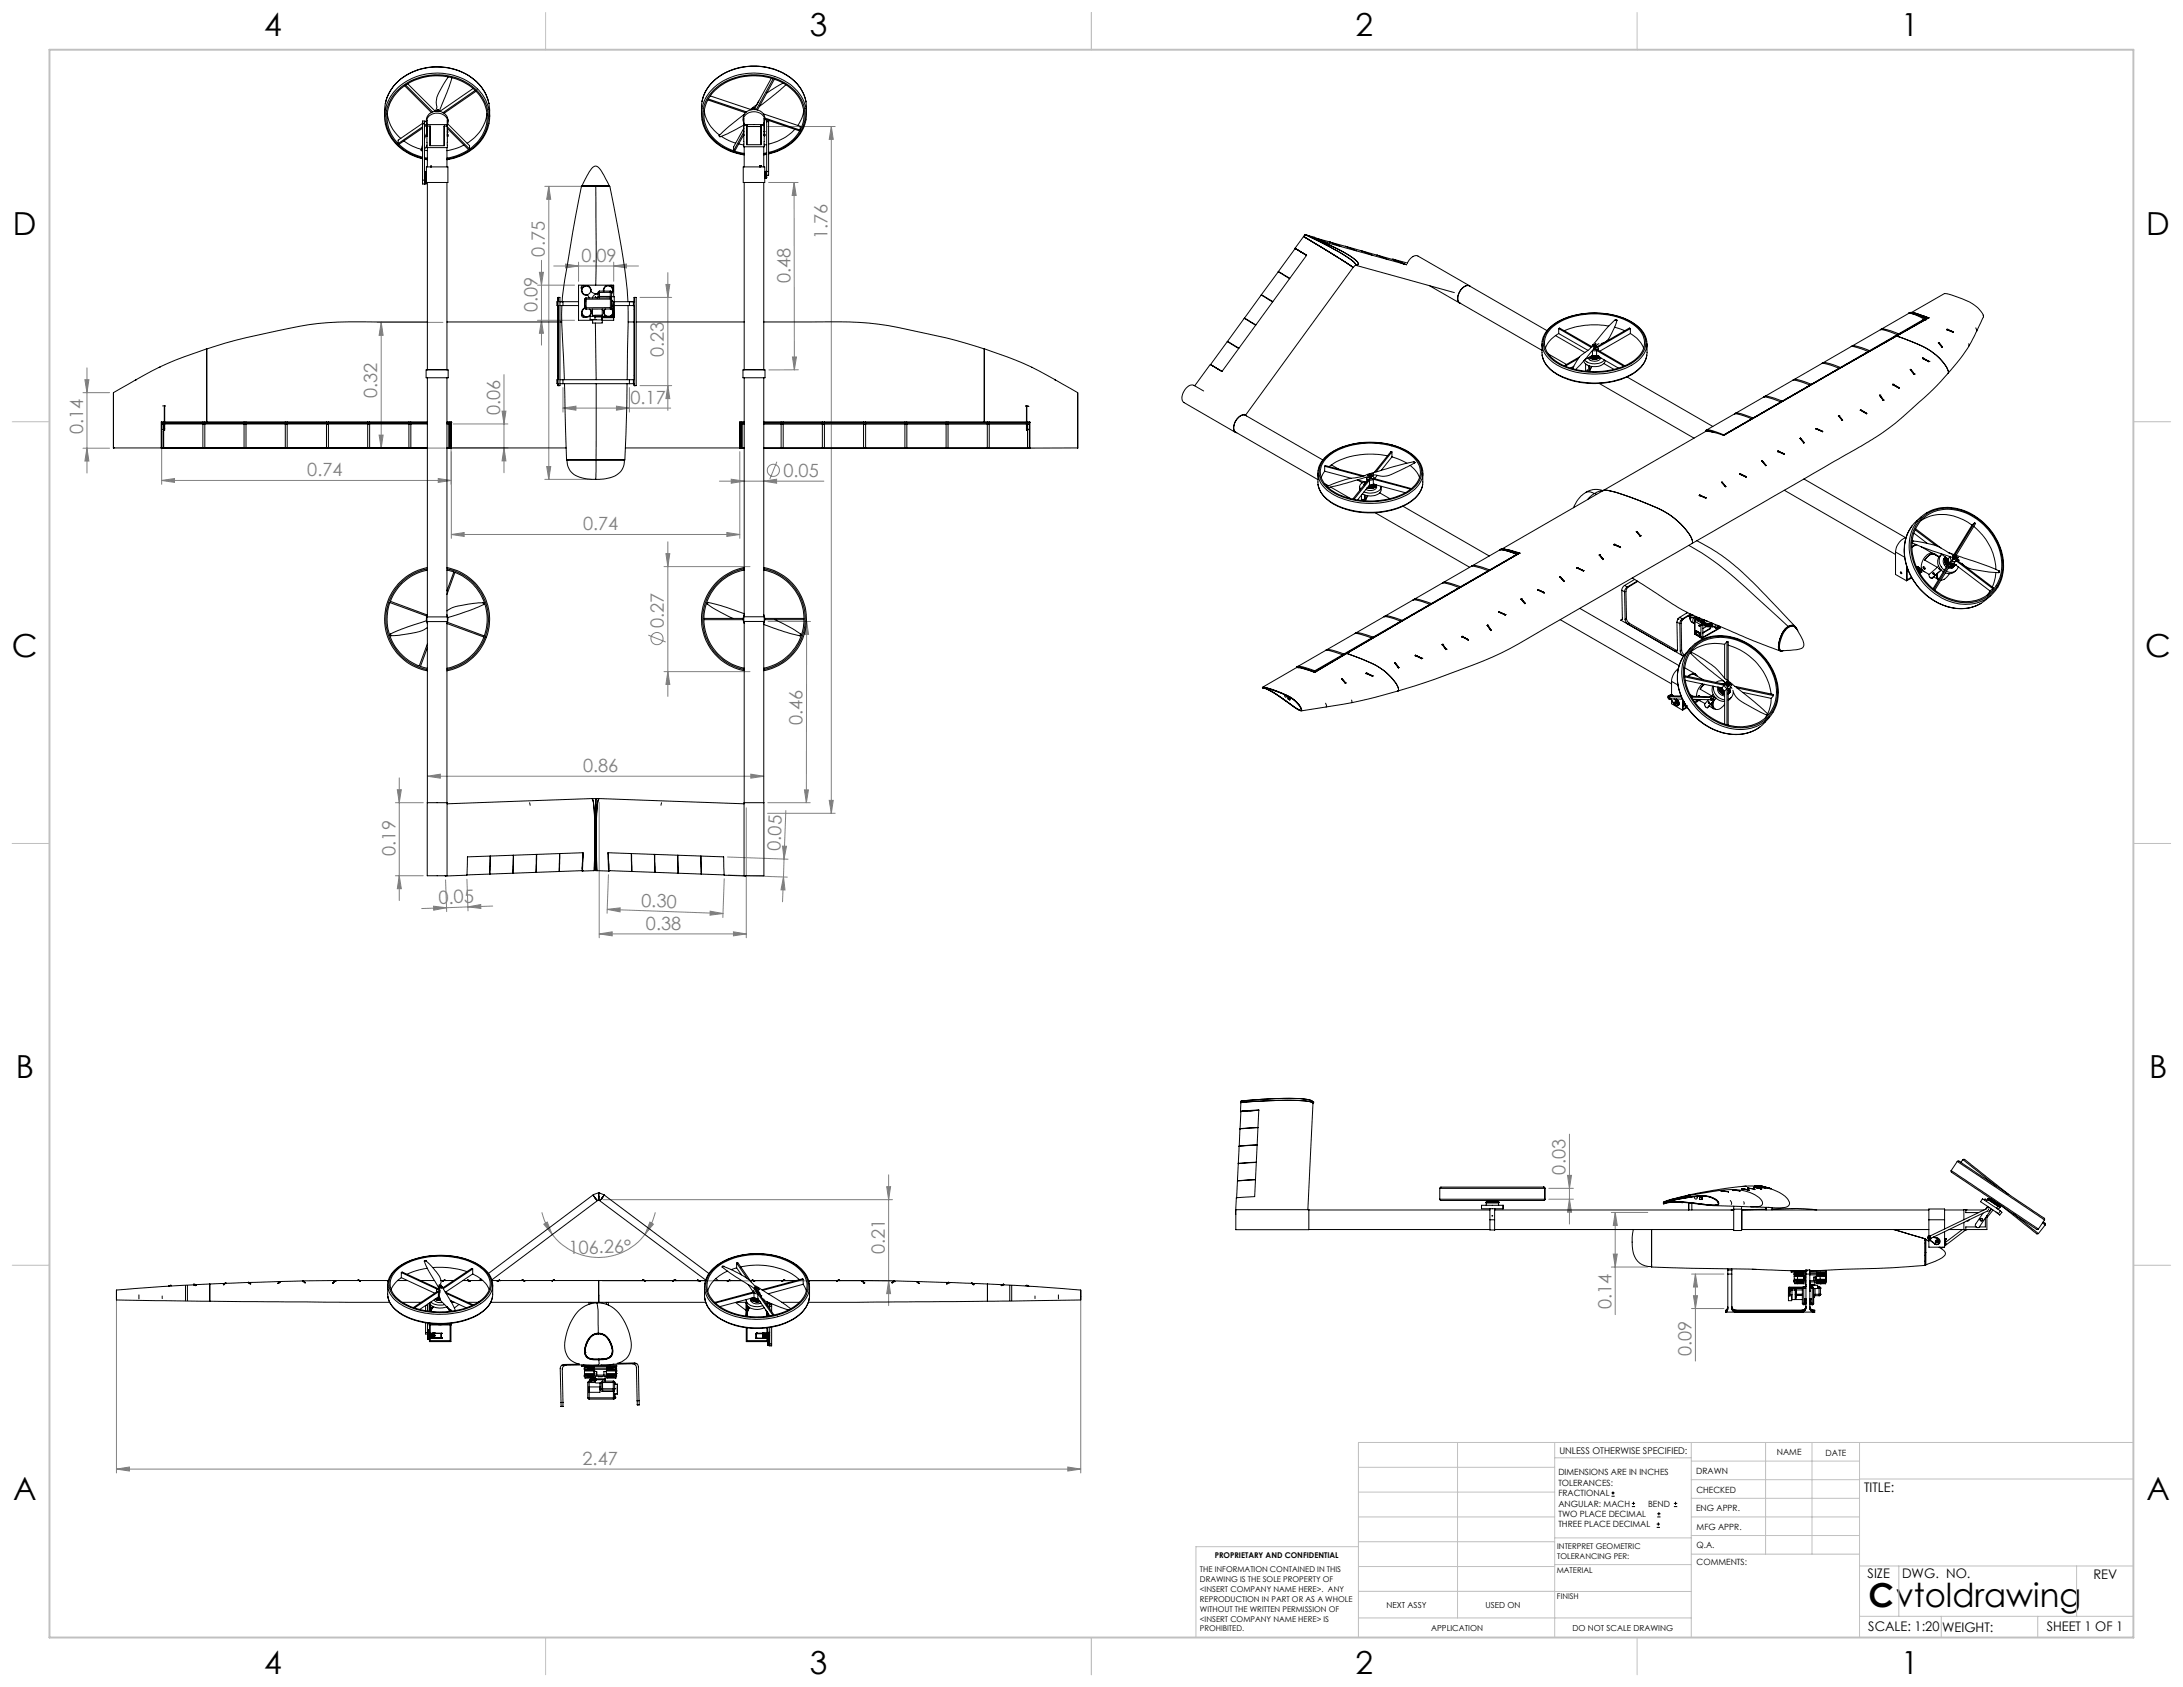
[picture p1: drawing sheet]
<svg xmlns="http://www.w3.org/2000/svg" width="559mm" height="432mm" viewBox="0 0 559 432" stroke-linecap="round" stroke-linejoin="round" font-family="sans-serif">
<defs><g id="words">
<text font-size="8.5" x="478.3" y="411.4">Cvtoldrawing</text>
<g font-size="8.1">
<text x="67.6" y="9.3">4</text>
<text x="207.3" y="9.3">3</text>
<text x="347" y="9.3">2</text>
<text x="486.7" y="9.3">1</text>
<text x="3.3" y="60.1">D</text>
<text x="549.4" y="60.1">D</text>
<text x="3" y="168">C</text>
<text x="549.1" y="168">C</text>
<text x="4" y="276">B</text>
<text x="550.1" y="276">B</text>
<text x="3.3" y="383.9">A</text>
<text x="549.4" y="383.9">A</text>
<text x="67.6" y="428.4">4</text>
<text x="207.3" y="428.4">3</text>
<text x="347" y="428.4">2</text>
<text x="486.7" y="428.4">1</text>
</g>
<g font-size="4.7" fill="#808080">
<text x="139.5" y="65.7" transform="rotate(-90 139.5 65.7)">0.75</text>
<text x="211.8" y="61.1" transform="rotate(-90 211.8 61.1)">1.76</text>
<text x="148.8" y="67.1">0.09</text>
<text x="202.3" y="72.5" transform="rotate(-90 202.3 72.5)">0.48</text>
<text x="137.6" y="79.9" transform="rotate(-90 137.6 79.9)">0.09</text>
<text x="170" y="91.3" transform="rotate(-90 170 91.3)">0.23</text>
<text x="96.6" y="101.8" transform="rotate(-90 96.6 101.8)">0.32</text>
<text x="128" y="106.2" transform="rotate(-90 128 106.2)">0.06</text>
<text x="161.4" y="103.4">0.17</text>
<text x="21.3" y="111" transform="rotate(-90 21.3 111)">0.14</text>
<text x="78.7" y="122">0.74</text>
<text x="200.5" y="122.1">0.05</text>
<text x="149.3" y="135.8">0.74</text>
<text x="169.9" y="160.9" transform="rotate(-90 169.9 160.9)">0.27</text>
<text x="205.4" y="185.6" transform="rotate(-90 205.4 185.6)">0.46</text>
<text x="149.3" y="197.6">0.86</text>
<text x="101.2" y="219" transform="rotate(-90 101.2 219)">0.19</text>
<text x="199.8" y="217.7" transform="rotate(-88 199.8 217.7)">0.05</text>
<text x="112.3" y="231.4" transform="rotate(-2 112.3 231.4)">0.05</text>
<text x="164.1" y="232.1" transform="rotate(2 164.1 232.1)">0.30</text>
<text x="165.3" y="238">0.38</text>
<text x="400.8" y="300.6" transform="rotate(-90 400.8 300.6)">0.03</text>
<text x="145.6" y="321" transform="rotate(-2 145.6 321)">106.26°</text>
<text x="226.5" y="320.9" transform="rotate(-90 226.5 320.9)">0.21</text>
<text x="412.5" y="335.2" transform="rotate(-90 412.5 335.2)">0.14</text>
<text x="433" y="347.1" transform="rotate(-90 433 347.1)">0.09</text>
<text x="149.1" y="375">2.47</text>
</g>
<g font-size="3.4">
<text x="477.2" y="381.9">TITLE:</text>
<text x="478.1" y="404">SIZE</text>
<text x="486.9" y="404">DWG. NO.</text>
<text x="535.9" y="404.1">REV</text>
<text x="478.2" y="417.6">SCALE: 1:20</text>
<text x="497.1" y="417.7">WEIGHT:</text>
<text x="523.9" y="417.6">SHEET 1 OF 1</text>
</g>
<text font-size="2.4" x="399.2" y="372.1">UNLESS OTHERWISE SPECIFIED:</text>
<g font-size="2.2">
<text x="398.9" y="377.7">DIMENSIONS ARE IN INCHES</text>
<text x="434.2" y="377.3">DRAWN</text>
<text x="454.8" y="372.5">NAME</text>
<text x="467.3" y="372.6">DATE</text>
<text x="398.9" y="380.3">TOLERANCES:</text>
<text x="398.9" y="383">FRACTIONAL</text>
<text x="434.3" y="382.2">CHECKED</text>
<text x="398.9" y="385.6">ANGULAR: MACH</text>
<text x="398.9" y="388.3">TWO PLACE DECIMAL</text>
<text x="421.9" y="385.6">BEND</text>
<text x="434.2" y="386.9">ENG APPR.</text>
<text x="398.9" y="390.9">THREE PLACE DECIMAL</text>
<text x="434.3" y="391.6">MFG APPR.</text>
<text x="434.3" y="396.3">Q.A.</text>
<text x="434.3" y="400.5">COMMENTS:</text>
</g>
<g font-size="2.1">
<text x="354.9" y="411.6">NEXT ASSY</text>
<text x="380.3" y="411.6">USED ON</text>
<text x="366.3" y="417.4">APPLICATION</text>
<text x="402.5" y="417.5">DO NOT SCALE DRAWING</text>
</g>
<g font-size="2">
<text x="310.9" y="398.8">PROPRIETARY AND CONFIDENTIAL</text>
<text x="398.6" y="396.5">INTERPRET GEOMETRIC</text>
<text x="398.6" y="399">TOLERANCING PER:</text>
<text x="307.2" y="402.4">THE INFORMATION CONTAINED IN THIS</text>
<text x="307.2" y="404.9">DRAWING IS THE SOLE PROPERTY OF</text>
<text x="307.2" y="407.5">&lt;INSERT COMPANY NAME HERE&gt;. ANY</text>
<text x="398.5" y="402.6">MATERIAL</text>
<text x="307.2" y="410">REPRODUCTION IN PART OR AS A WHOLE</text>
<text x="307.2" y="412.5">WITHOUT THE WRITTEN PERMISSION OF</text>
<text x="398.5" y="409.4">FINISH</text>
<text x="307.2" y="415">&lt;INSERT COMPANY NAME HERE&gt; IS</text>
<text x="307.2" y="417.6">PROHIBITED.</text>
</g>
</g></defs>
<g fill="none" stroke="#808080" stroke-width=".26">
<path d="M196.5 32.4h17.3M212.8 32.4v175.8M212.8 32.4l.5 3.3h-1zM139.5 47.7h13.6M140.5 47.7v75M140.5 47.7l.5 3.3h-1.1zM196.7 46.7h7.6M203.3 46.7v48M203.3 46.7l.5 3.3h-1zM137.6 73h9.5M138.1 69.7h1l-.5 3.3zM138.6 66.6v21.7"/>
<path d="M141.7 68.1h21.7M144.8 67.6l3.3 .5-3.3 .5zM148.1 67.1v4.9M157.1 68.1l3.3-.5v1zM157.1 67.1v4.9M163.8 76.1h8.1M170.5 72.8h1l-.5 3.3zM171 69.8v35.3M21.7 97.2h1.1l-.5 3.3zM22.3 94.2v26.9M96.6 82.5h16.8M97.6 82.5l.5 3.3h-1.1z"/>
<path d="M97.6 82.5v32.2M129 95.9v25.1M137.6 82h9.5M138.6 82l.5 3.3h-1zM144.1 99.2v6.3M161.1 99.2v6.3M163.8 98.7h8.1M171 98.7l.5 3.3h-1zM202.8 91.4h1.1l-.6 3.3zM204.4 94.7h-7.6M21.2 100.5h6.8M21.2 114.7h6.8"/>
<path d="M22.3 114.7l.5 3.3h-1.1zM41.4 109.5v14.5M96.6 114.7h17.4M97 111.4h1.1l-.5 3.3zM115.5 109.5v14.5M115.5 115.6v22.2M116 114.7h14M116 108.5h14M128.5 105.2h1l-.5 3.3zM129 114.7l.5 3.3h-1zM139.9 119.4h1.1l-.5 3.3zM144.1 104.5l3.3-.5v1z"/>
<path d="M144.1 104.5h27.6M157.8 104l3.3 .5-3.3 .5zM189.4 115.6v22.2M198.9 118.2l-1.8 4.4M41.4 123l3.3-.5v1zM41.4 123h74.1M112.2 122.5l3.3 .5-3.3 .5zM115.5 136.8l3.3-.5v1zM115.5 136.8h73.9M139.5 122.7h11.9M171 138.7v39.6M184.1 123.2h26.8"/>
<path d="M186.1 136.3l3.3 .5-3.3 .5zM187.2 122.7l3.3 .5-3.3 .5zM195.5 123.2l3.3-.5v1zM170 145h22M170.5 141.7h1l-.5 3.3zM196.6 159.1h10.9M206.5 159.1l.5 3.3h-1zM206.5 159.1l-.1 46.4M165.9 162.6l4.5 1.7M170 171.9h22M171 171.9l.5 3.3h-1zM102.2 199.1v31.4"/>
<path d="M109.4 198.7l3.3-.5v1zM109.4 198.7h86.1M192.2 198.2l3.3 .5-3.3 .5zM101.2 205.5h7.1M101.7 202.1h1l-.5 3.4zM153.4 205.4v34.6M186.2 219.4l15.5 .5M191 206.8v33.2M196.5 208.2h17.3M196.5 205.5h10.9M200.3 216.6h1l-.6 3.3zM200.7 219.9l-.1 4.6"/>
<path d="M201.2 207.5l-.5 12.4M205.9 202.2h1l-.5 3.3zM212.3 204.9h1l-.5 3.3zM101.2 224.2h7.1M102.2 224.2l.5 3.3h-1zM111 232l3.3 .3-3.3 .7zM114.1 225.2l.2 8.1M114.3 232.3l-6.4 .3M119.5 225l.3 8.2M119.8 232.1l-5.5 .2M119.8 232.1l3.2-.6 .1 1zM126.1 231.9l-6.3 .2"/>
<path d="M153.4 239l3.3-.5v1zM153.4 239h37.6M155.4 232.8l29.7 1M155.4 232.8l3.4-.4-.1 1zM155.8 223.9l-.4 9.9M181.8 233.2l3.3 .6-3.3 .4zM185.4 224.9l-.4 9.9M186.5 224l15 .5M187.7 238.5l3.3 .5-3.3 .5zM200.6 224.5l-.3 6.3M200.6 224.5l.3 3.3h-1zM401.7 290.3v23"/>
<path d="M138.7 310.3l1.1 3.2 1.5 2.4M139.2 313.3l.9-.5 1.2 3.1zM141.3 315.9a14.9 14.9 0 0 0 23.8 0M154.3 307.1h74.2M166.4 312.8l.9 .5-2.2 2.6zM167.7 310.3l-.1 .5a15 15 0 0 1-2.5 5.1M227 303.7h1l-.5 3.4zM227.5 300.7v33.5M396.5 307h6.3M396.5 304.2h6.3M401.2 300.8h1.1l-.6 3.4zM401.7 307l.6 3.3h-1.1z"/>
<path d="M412.5 310.3h9.3M413.5 310.3v26.2M413.5 310.3l.5 3.4h-1zM29.8 332.8v44.2M154.2 327.8h74.3M227.5 327.8l.5 3.3h-1zM276.6 332.8v44.2M412.5 324.3h9.3M413 321h1l-.5 3.3zM433 334.9h8.3M433 326.1h8.3M433.5 331.6h1l-.5 3.3z"/>
<path d="M434 326.1l.5 3.3h-1zM434 326.1v22.3M29.8 376l3.3-.5v1zM29.8 376h246.8M273.3 375.5l3.3 .5-3.3 .5z"/>
<circle cx="198" cy="120.4" r="1.55"/>
<circle cx="168.2" cy="163.5" r="1.56"/>
</g>
<g fill="none" stroke="#000" stroke-width=".26">
<path d="M412.5 383h.8M412.5 382.1h.8M412.9 381.7v.9M417.7 385.6h.8M417.7 384.8h.8M418.1 384.4v.8M424.1 390.9h.8M424.1 390.1h.8M424.2 388.3h.9M424.2 387.5h.9M424.5 389.7v.8M424.6 387v.9"/>
<path d="M428.5 385.6h.8M428.5 384.8h.8M428.9 384.4v.8"/>
</g>
<g fill="none" stroke="#c0c0c0" stroke-width=".26">
<path d="M139.7 3.2v9.5M279.4 3.2v9.5M419.1 3.2v9.5M3.1 107.9h9.6M546.1 107.9h9.5M3.1 215.9h9.6M546.1 215.9h9.5M3.1 323.8h9.6M546.1 323.8h9.5M347.7 375.6h50.3M373.1 369.2v44.9M398 369.2v49.9"/>
<path d="M398 373.1h34.9M432.9 369.2v49.9M432.9 378.7h43.1M432.9 374h43.1M451.9 369.2v28.6M463.8 369.2v28.6M476 369.2v49.9M476 378.6h70.1M546.1 369.2h-198.4v49.9M347.7 394.6h50.3M347.7 388.3h50.3M347.7 381.9h50.3"/>
<path d="M347.7 395.9h-41.6v23.2M398 393.6h35M432.9 383.5h43.1M432.9 388.3h43.1M432.9 393h43.1M433 397.8h43M139.7 419.1v9.6M279.4 419.1v9.6M347.7 414.1h85.2M347.7 407.3l85.2 .1M347.7 401h50.3M398 400.5h35"/>
<path d="M419.1 419.1v9.6M476 413.7h70.1M476 400.8h70.1M486.1 400.8v12.9M496.9 413.7v5.4M521.6 413.7v5.4M531.6 400.8v12.9"/>
</g>
<path d="M12.7 12.7h533.4v406.4h-533.4z" fill="none" stroke="#c0c0c0" stroke-width=".5"/>
<g fill="#808080">
<path d="M187.7 238.5l3.3 .5-3.3 .5zM153.4 239l3.3-.5v1z"/>
<path d="M29.8 376l3.3-.5v1zM273.3 375.5l3.3 .5-3.3 .5z"/>
<path d="M109.4 198.7l3.3-.5v1zM192.2 198.2l3.3 .5-3.3 .5z"/>
<path d="M187.2 122.7l3.3 .5-3.3 .5zM195.5 123.2l3.3-.5v1z"/>
<path d="M144.1 104.5l3.3-.5v1zM157.8 104l3.3 .5-3.3 .5z"/>
<path d="M112.2 122.5l3.3 .5-3.3 .5zM41.4 123l3.3-.5v1z"/>
<path d="M157.1 68.1l3.3-.5v1zM144.8 67.6l3.3 .5-3.3 .5z"/>
<path d="M115.5 136.8l3.3-.5v1zM186.1 136.3l3.3 .5-3.3 .5z"/>
<path d="M139.2 313.3l.9-.5 1.2 3.1zM166.4 312.8l.9 .5-2.2 2.6z"/>
<path d="M111 232l3.3 .3-3.3 .7zM119.8 232.1l3.2-.6 .1 1z"/>
<path d="M200.3 216.6h1l-.6 3.3zM200.6 224.5l.3 3.3h-1z"/>
<path d="M206.5 159.1l.5 3.3h-1zM205.9 202.2h1l-.5 3.3z"/>
<path d="M139.9 119.4h1.1l-.5 3.3zM140.5 47.7l.5 3.3h-1.1zM401.7 307l.6 3.3h-1.1zM401.2 300.8h1.1l-.6 3.4zM433.5 331.6h1l-.5 3.3zM434 326.1l.5 3.3h-1z"/>
<path d="M212.3 204.9h1l-.5 3.3zM212.8 32.4l.5 3.3h-1zM171 98.7l.5 3.3h-1zM170.5 72.8h1l-.5 3.3z"/>
<path d="M413.5 310.3l.5 3.4h-1zM413 321h1l-.5 3.3z"/>
<path d="M170.5 141.7h1l-.5 3.3zM171 171.9l.5 3.3h-1zM97.6 82.5l.5 3.3h-1.1zM97 111.4h1.1l-.5 3.3zM227 303.7h1l-.5 3.4zM227.5 327.8l.5 3.3h-1z"/>
<path d="M128.5 105.2h1l-.5 3.3zM129 114.7l.5 3.3h-1zM101.7 202.1h1l-.5 3.4zM102.2 224.2l.5 3.3h-1zM138.1 69.7h1l-.5 3.3zM138.6 82l.5 3.3h-1z"/>
<path d="M21.7 97.2h1.1l-.5 3.3zM22.3 114.7l.5 3.3h-1.1z"/>
<path d="M202.8 91.4h1.1l-.6 3.3zM203.3 46.7l.5 3.3h-1z"/>
<path d="M155.4 232.8l3.4-.4-.1 1zM181.8 233.2l3.3 .6-3.3 .4z"/>
</g>
<g fill="none" stroke="#000" stroke-width=".26">
<path d="M114.8 19.7l-.2 .2a13.2 13.2 0 0 0-2.9 6.3l.1 1.3-.4 1-7-7.1M115.7 19.9l-.8 2.6-2.5 6M98.6 31.8a12.2 12.2 0 0 0 9.6 8.8M98.6 26.5a12.5 12.5 0 0 1 11.7-9.3 13.8 13.8 0 0 1 14.2 7.1l.7 2.2M98.6 26.5l-.1 3.4M98.6 26.5a12.3 12.3 0 0 1 10.7-9.1 14.2 14.2 0 0 1 15.1 6.7l.8 2.4M99.1 29.1a9.8 9.8 0 0 0 3.5 6.3M103.4 36.1a12.6 12.6 0 0 0 4.5 2.1M107.8 38.5l.4 .2M107.8 38.5l.4 .1M108.1 31.5h.1M108.2 37.1l-.4 1.4"/>
<path d="M108.2 32.8l-6.1 4.1a13 13 0 0 0 6.1 3.3M108.2 31.7v-.7h.5v.7M108.2 32.5l-6.3 4.3M108.2 31.6l-6.3 4.3v.9M108.2 31.7h.5M108.2 31.7v14.4M108.7 38.4l.7 .2M108.7 31.7v12.3M109.1 31.2a2.8 2.8 0 0 1 1.8-2.6 2.8 2.8 0 0 1 3.1 .7l.6 .9 .1 1M109.1 30.9l-.4 .4M109.2 31.7l-.5 .4M109.3 33.9l-.6 1.7"/>
<path d="M109.3 33.8v.7M109.3 34.6v.3zM109.3 33.8v-3.1v7.1h5.2v-2.9M109.3 32l-.6 .5M109.3 34.5v.1M109.3 37.4l-.6 .8M109.3 32l.1 .2M109.3 32.3h.8M109.3 32.9v.8M109.3 32h.1M109.4 32.3v-.4h5v.4M109.4 37.8v4.9"/>
<path d="M110.1 32.3v5h3.6v-5M110.1 32.3h.1M110.4 28.8l-6.8-6.9a9.5 9.5 0 0 0-1.7 14.9M110.7 28.6l-6.9-6.8a14.8 14.8 0 0 1 17.8 1.3l-8.2 5.7M111.5 28.5h.8M112 28.1h.1M112.2 28.1h-.1M113.7 29l8.1-5.6a9.4 9.4 0 0 1-1.6 14.7M113.7 32.3h.8M113.7 32.3v5M114.4 37.8v4.9M114.5 34.9h.1"/>
<path d="M114.5 32.9l5.4 5.4a14.1 14.1 0 0 1-5.5 2.2M114.5 34.5h.1M114.5 33.8v.7M114.5 33.8h.1M114.5 34.6h.1M114.5 34.6v.3M114.5 30.7h.1M114.5 30.7v3.1M114.5 34.5v.1M114.5 32.5l5.7 5.6M114.6 31.7l5.6 5.6v.8M114.7 31.2l-.3 1"/>
<path d="M114.7 31.2a2.82 2.82 0 0 0-2.8-2.2 2.82 2.82 0 0 0-2.8 2.1l.2 .8M118.7 37.1a13.1 13.1 0 0 1-4.3 1.5M121.1 22.6l-8.5 5.9M124.7 29.1a10.6 10.6 0 0 1-5.1 7.6M125.2 31.7a12.4 12.4 0 0 1-10.8 9.2M125.2 31.6a10.5 10.5 0 0 0-6-11.1 15.1 15.1 0 0 0-18.7 3.5 9.6 9.6 0 0 0-1.9 7.7M125.2 26.5l.1 3.4M179.7 26a11.7 11.7 0 0 1 9.3-8.6 15.2 15.2 0 0 1 15.9 5.1 9.1 9.1 0 0 1 1.4 3.6M179.7 26l-.1 3.2M179.7 26a11.8 11.8 0 0 1 9.9-8.7 14.8 14.8 0 0 1 15.5 5.6l.7 1.5 .5 1.7M180.3 28.4a9.4 9.4 0 0 0 3.9 6.2M181.8 24.6l10.4 3.4"/>
<path d="M184.6 34.9l2.1 1.2 1.6 .6M189.1 36.9l1.3 .2M190.3 30.8a2.88 2.88 0 0 1 4.7-1.5 1.76 1.76 0 0 1 .6 2.1M190.3 30.8l.1 .6M190.4 34.5l-2.3 4.2 2.4 .6M190.4 34.6v.1M190.4 34.7h.1M190.4 34.4v.2M190.4 33.9l-2.6 4.7M190.4 32.9l-2.6 4.7v1M190.4 34.4h.1M190.4 33.7h.1"/>
<path d="M190.4 34.6h.1M190.4 30.3h.1M190.4 33.7v.7M190.4 31.5l.2 .4M190.4 34.7v2.9h5.2v-2.9M190.4 30.3v3.4M190.4 32.8h.1M190.5 32.1v-.2h5v.2M190.5 32h-.1M190.5 37.6v5.1M190.5 29.2a35.5 35.5 0 0 0-6.4 5.7l.1 .1M190.9 28.9l-9.7-3.3a8.7 8.7 0 0 0 3.7 11.6l2.9 1.4"/>
<path d="M191.2 32.1l-.8-.1-4.1 2.2-1.9 .8-.3-.3M191.2 32.1v4.9h3.6v-4.9M191.2 32.1v4.9M191.2 32.4h3.6zM192.2 28v.1M192.7 27.6l-.6 .4M192.7 27.6l.1 .1M192.8 27.7h.4M192.8 27.7l-.1 .1M192.8 27.7h.1M192.9 27.7h.2M193.2 27.7l-.5 .1-.5 .2"/>
<path d="M193.2 27.7v.3M193.6 28.1l4.3-7.9a14.7 14.7 0 0 0-16 4.2l-.6 .9 9.8 3.3M193.9 28.2l4.3-7.9a10 10 0 0 1 7.6 9.9l-.3 1.5-.7 1.6M194.2 25.9a3 3 0 0 1-1.5 1.7M194.8 32.1h.8M194.8 32.1v4.9M195.4 29.1l9.4 3.2v1M195.5 37.6v5.1M195.6 34.7h.1M195.6 34.4h.1M195.6 33.7v.7M195.6 33.7h.1"/>
<path d="M195.6 34.6h.1M195.6 30.3h.1M195.6 34.6v.1M195.6 31.5l-.3 .4M195.6 30.3v3.4M195.6 34.4v.2M195.8 30.2a2.88 2.88 0 0 0-4.7-1.6 2 2 0 0 0-.8 2.2M195.8 30.2v.6M195.8 30.5l.5 .2M195.8 30.2l.9 .4M196.3 39.5l-.8 .2M196.3 31h.1"/>
<path d="M196.3 39.1l-.8 .2M196.3 37l-.7 .1M196.3 39.4l-.8 .1M196.3 31.2v12.7M196.3 31.2h.4M196.7 39.4a11.7 11.7 0 0 0 9.6-8.7 9.7 9.7 0 0 0-5.6-10.1 15.9 15.9 0 0 0-18.8 2.7 9.1 9.1 0 0 0 2.4 14 14.4 14.4 0 0 0 6.2 2.4M196.7 30.8l8 2.7a12.1 12.1 0 0 1-8 5.5M196.7 30.6v.6M196.7 30.6h-.4v.6M196.7 39.3a11.4 11.4 0 0 0 9.4-9 10.1 10.1 0 0 0-7.3-10.1 15.2 15.2 0 0 0-17.2 4.1 8.8 8.8 0 0 0 2.5 12.7 14.5 14.5 0 0 0 6.4 2.5M196.7 30.6l8.1 2.7M196.7 31.2v12.7"/>
<path d="M197.4 20l-4.2 7.7M200.4 21.3l-4.1 2.5M201.2 21.7l-2 1.8-4.8 3.8M203.4 33.1a12.9 12.9 0 0 1-6.7 3.8M205.7 28.4a8 8 0 0 1-1.5 3.7M206.3 26.1l.1 3.1M108.2 40.5a11.6 11.6 0 0 1-9.4-10 11 11 0 0 1 8.4-10.6 14.3 14.3 0 0 1 16.3 5.1 9.7 9.7 0 0 1-3.6 13.7 15.5 15.5 0 0 1-5.5 2M108.2 46.1h.5M108.7 40.7l.7 .2M108.7 46.9l.1 .2M108.7 40.4l.7 .1M108.7 45.2h.1"/>
<path d="M108.7 44v1.2M108.7 46.8h.1M108.7 45.2v1.9h-.5v-1M108.7 40.6l.7 .1M108.8 43.9l-.1 .1M108.8 43.9v1.3M108.8 46.8v.3M108.8 43.9h.2M108.8 47.1h.2M108.8 45.2h.2M108.8 45.2v1.6M108.8 46.8h.2"/>
<path d="M109 43.9l.1 .1M109 43.9v1.3M109 46.8v.3M109 45.2v1.6M109.1 46.8l-.1 .3M109.1 45.2h-.1M109.1 46.8h-.1M109.1 46.7h5.6v-4h-5.6v4.1M109.4 46.7v48M110.2 42.6h.1M110.2 42.5v.1M110.2 42.5h.2"/>
<path d="M110.2 42.6v.1M110.4 42.6h.1M110.4 42.5v.1M110.4 42.5l.1 .1M110.4 42.6v.1M110.5 42.6v.1M114.4 46.7v48M148.9 47.7h.1M149 47.5l-.1 .2M149 47.5l1.2-2.3a6 6 0 0 1 2-2.7 2.42 2.42 0 0 1 2.1 1.9l1.6 3.1M149 47.5h3.5M149 47.7h3.5"/>
<path d="M149.2 47.7h.4M149.4 47.7h.1M152 47.7h.1M152.5 47.7h3.5a194.5 194.5 0 0 1 4.7 29.5M152.5 47.7h-3.7l-2.2 11.7-2 12.1-.7 5.7M152.5 47.5h3.4M152.5 47.7h2.8M152.5 47.7v25.3M152.5 47.5v.2M155.3 47.7h.1M155.4 47.7h.5M155.5 47.7h-.1"/>
<path d="M155.7 47.7h.1M155.7 47.7h-.4M155.9 47.5l.1 .2M190.5 46.7v48M194.5 42.6h.1M194.5 42.5v.1M194.5 42.5h.2M194.5 42.5v.2M194.7 42.6h.1M194.7 42.5v.1M194.7 42.5v.2M195.5 46.7v48"/>
<path d="M195.8 45.5l.1 .1M195.8 44v.8M195.8 44.8l.1 .1M195.8 45.4l.1 .1M195.8 44v-1.3h-5.5v4h5.5v-1.9M195.9 43.9h.1M195.9 43.9l-.1 .1M195.9 43.9v1M195.9 45.5h.2M195.9 43.9h.2M195.9 44.9h.2M195.9 44.9v.7"/>
<path d="M196.1 43.9l.2 .1zM196.1 43.9v1M196.1 43.9l.2 .1M196.1 45.5v.1M196.1 43.9h.1M196.1 44.9v.6M196.3 44.9l-.2 .7M196.3 44.8l-.2 .1M196.3 45.4l-.2 .1M196.3 43.9v1M196.3 43.9h.4M196.7 43.9v1h-.4"/>
<path d="M142.6 78.2a.55 .55 0 0 1 .2 .8v.2M142.6 77.2h.1M142.6 78.2h.1M142.6 77.2v1M142.8 76.2v.2a.55 .55 0 0 1-.2 .8M142.8 76.1h.1M142.8 76.1v22.6M142.8 76.1h.5v22.6h-.5M143.3 78.2h.8M143.8 78.2a112 112 0 0 0 .5 13.3l.2 5.7M144.1 78.2h4M148.1 77.2h-4.8h.8v1"/>
<path d="M148.8 74.6a1.26 1.26 0 0 0 1.6 .9M148.9 74l-.1 .6M149 74.5l-.2 .1M149.5 73.4h-.3l-.1 .4M149.7 78.8h.3M149.7 78.5h.1M149.7 76.9h.1M149.7 76.6h.3M149.7 78.8l.3 .3M149.7 76.9v.1M149.7 78.2h.1M149.7 77.2h.1"/>
<path d="M149.7 78.8a1.2 1.2 0 0 0-.8 1.5M149.7 76.6v2.2M149.7 78.9a1.12 1.12 0 0 0-.5 1.6 1.12 1.12 0 0 0 1.6 .3 1.12 1.12 0 0 0 .1-1.7M149.8 73.2a1.22 1.22 0 0 1 1.5 .9M149.8 73.2a.62 .62 0 0 0-.9 0 .62 .62 0 0 0 0 .9M150 76.3v.3M150 76.3l-.3 .3M150 78.8v.3M150 76.6v2.2M150.3 75.4l.5 .8M151.2 74.1a1.11 1.11 0 0 1-.9 1.3 1.11 1.11 0 0 1-1.3-.9M151.2 74.1a1.11 1.11 0 0 0-1.3-.9 1.11 1.11 0 0 0-.9 1.3"/>
<path d="M151.2 74.1h.1M151.2 74.5a2.25 2.25 0 0 0 1.9 .7M151.3 74.1v.5M151.3 79.7a1.24 1.24 0 0 1-1.5 1.4M151.7 79.4l-.5 .3M151.7 79.1v1.9M152.5 76h-.1M153.1 75.9l-.3 .3M153.1 75.9h.4M153.1 74.9h.4M153.1 75.2a1.27 1.27 0 0 0-1.4 1M153.1 74.9v1"/>
<path d="M153.5 75.9v.3M153.5 74.5v.4M153.5 74.5l-.4 .4M153.5 75.9h2.7M153.5 74.9v1M153.5 74.5h2.7M154.2 79.3l.5 .4M154.2 79.1v1.9M154.6 79.6l-.1 .6M155 79.1l-.3 .5v.5M155.9 73.2a.61 .61 0 0 1 .9-.1 .61 .61 0 0 1 0 .9M156 73.1a1.24 1.24 0 0 0-1.5 1.4"/>
<path d="M156.2 75.9v.3M156.2 75.9h.4M156.2 74.8h.4M156.2 74.5v.3M156.2 74.5l.4 .3M156.2 74.8v1.1M156.2 74.8l-2.7 .1M156.2 73h-8.1v9h3.6M156.2 73.3h.3l.2 .4M156.2 78.7v.4M156.2 76.2v.4M156.2 78.7h.4"/>
<path d="M156.2 76.6h.4M156.2 76.2l.4 .4M156.2 79.1h-6.2M156.2 78.7l-6.2 .1M156.2 76.6h-6.2M156.2 76.6v2.1M156.2 76.2l-6.2 .1M156.4 76v.3M156.5 79l.3 .7M156.5 79h.4v1.9M156.6 74.8v1.2h.6v1.2M156.6 76.9h.1"/>
<path d="M156.6 77.2h.1M156.6 76.9v1.5M156.6 76.6v.3M156.6 73h.5v3M156.6 79l.3 .4M156.6 78.4h.1M156.6 78.7l-.4 .4M156.6 78.1l.4 .1M156.6 78.4v.3M156.6 78.9v.1M156.8 74.1a1.13 1.13 0 0 0-1.3-.9 1.13 1.13 0 0 0-.9 1.3M156.8 74.1l-.2 .9"/>
<path d="M156.8 74h.1M156.8 79.7a1.13 1.13 0 0 1-.6 1.2M156.8 79.7h.1M156.9 73.9v.1M156.9 74l-.1 .1M156.9 74v.6l-.3 .5M157 77.5v.7M157 78.2v.7M157 78.5h.1M157.1 77.2v3.7l-4.8 .1M157.1 77.2h.1M157.1 77.2h-.5"/>
<path d="M157.2 77.2l.1 3.9M157.3 78.2h3.8M160.8 78.2l-.3 19M161.1 77.2h1v1h-1zM162.1 78.2h.2v1M162.1 78.2h.1M162.2 77.2h.1M162.3 76.2v1h-5.1M162.3 76.1h.1M162.3 76.1h.5v22.6h-.5M162.3 76.1v22.6M322.8 75.5l-4.2 5.9"/>
<path d="M322.8 75.5l3 1.8M322.9 75.5l2.9 1.7M322.9 75.5h-.1M327.2 69.6l2.9 1.7M327.2 69.6l-4.3 5.8M327.2 69.5l3 1.7M327.2 69.5v.1M331.5 63.6l3 1.7M331.5 63.6l.4 .2M331.5 63.6l2.9 1.7M331.5 63.6l-4.3 5.9M331.5 63.6h.1"/>
<path d="M331.8 63.7l2.7 1.6M333.7 60.5l12.6 7.9M333.7 60.5l9.7 5.9 2.9 2M333.7 60.5l-2.2 3M333.8 60.6l8.8 5.4M334 60.1h.2a56.2 56.2 0 0 1 12.4 7l.4 .8M334 60l.6 .2a50.3 50.3 0 0 1 12.6 6.5l.5 1M334 60l-.3 .5M334 60a49.3 49.3 0 0 1 12.9 7.5l.1 .4M334.4 60.1l2 .6 3.5 1.5 20.2 5.6-3.7-1.4M334.5 65.3l-21.7 29.8M334.9 60.4l.3 .1"/>
<path d="M336.9 61.2a46.2 46.2 0 0 1 10 5.3l.7 .6 .1 .6M337.4 61.1l7 1.9M340.3 61.9l2.9 1.2M340.4 61.9h.1M343.3 66.4l2.6 1.7M344.4 63l2.8 1.2M344.6 63.1l3.8 1.1M346.1 68.3h.1M346.3 68.4l.1 .1M346.4 68.5l-27.6 37.8-.3-.3M347 67.9l-.6 .6M347 67.8l.3 .1"/>
<path d="M347.1 67.9l25.2 7M347.3 67.9h-.4M347.7 67.7l-.3 .1M347.7 67.7l-.4 .2M348.4 64.2l2.9 1.1M348.6 64.2l4 1.1M352.5 65.3l2.8 1.2M352.6 65.3l4 1.2M356.5 66.4l2.9 1.2-2.6-1.1M356.5 66.4h.1M356.5 66.4l.1 .1M356.6 66.3l3.7 1"/>
<path d="M356.7 66.5h.1M360.3 67.3l.4-.7a1.94 1.94 0 0 1 2.3-1.1l33 19.1M366 73.2l7.7 4.4M373.7 77.5l21 12.2M376.2 73.2a2.75 2.75 0 0 0-3 2.5 1.58 1.58 0 0 0 .5 1.8M376.4 73.3a1.57 1.57 0 0 0-2.3 .7 2.61 2.61 0 0 0-.4 3.6l.2 .1M489.3 80l8.5-4.9a24.7 24.7 0 0 1 7.2 2.7 5 5 0 0 1 2.7 3.3l-2.9 6a34.7 34.7 0 0 1-6.1 8.4M34.7 97.2l-5.7 3.3v14.2h12.3v-6.7h.8M34.7 97.2v.1M40.7 94h.1M40.7 94v.1M52.9 89.3a83.4 83.4 0 0 0-18.2 7.9"/>
<path d="M52.9 89.3v18.7M109.1 94.7h5.6v2h-5.6zM109.4 82.4a352.9 352.9 0 0 0-27.9 .4 202.3 202.3 0 0 0-28.6 6.5M109.4 96.7v61.2M109.4 94.6h5M114.4 82.4h28.4M114.4 96.7v61.2M142.6 98.2h.2v.5M142.6 97.2h.1M142.6 98.2h.1M142.6 97.2v1M142.8 96.2v.2a.5 .5 0 0 1-.2 .8"/>
<path d="M142.8 98.7h.1M143.3 97.2h.8M143.3 98.2h.8M143.3 82.4h.5M144.1 97.2h17M144.1 98.2h17M144.1 97.2v1M144.5 98.2l.5 19.5M149 80.2a.61 .61 0 0 0 0 .9 .61 .61 0 0 0 .9 0M149.2 80.5l.1 .4h.3M151.7 81.9h2.5M151.7 80.7h2.4v.3"/>
<path d="M151.7 81.8v.1M152.3 81h-1.2v.8h1.2M152.3 81.8h.4M152.3 81v.8M152.4 82.7l.2 14.5M152.6 98.2v19.5M154.2 81.3v1.4h-2.5v-.9M154.5 80.2l.6 .7M154.7 80.1l.2 .5 .5 .3M154.7 80.1l-.2 .1M156.7 80.4v.4l-.4 .1M157.1 81.3h-3v.6"/>
<path d="M157.1 81.3v.7h-2.9M157.3 81.1l-.2 .2M157.3 81.1h-5M160.5 98.2l-.6 19.5h-7.3M160.8 82.4h1.5M161.1 97.2h1M161.1 98.2h1M161.1 97.2v1M162.1 98.2h.2v.5M162.1 97.2v1M162.3 98.7h.1M162.3 96.2v1h-.2"/>
<path d="M162.8 82.4h27.7M190.2 94.7h5.6v2h-5.6zM190.5 96.7v61.2M190.5 94.6h5M195.5 82.4h12.1a91 91 0 0 1 24.6 1.9 146.7 146.7 0 0 1 19.8 5M195.5 96.7v61.2M252 89.3v18.7zM252 89.3a82.1 82.1 0 0 1 18.1 7.9M264.1 94l.1 .1M270.1 97.2l5.8 3.3v14.2h-12.3v-6.7h-.7M270.1 97.2v.1M309.8 93.3l-4 5.4"/>
<path d="M309.8 93.3l3 1.8M309.9 93.3l2.9 1.8M314.1 87.5l3 1.7M314.1 87.5l-4.2 5.8M314.2 87.4l2.9 1.7M314.2 87.4l-.1 .1M318.5 81.5l2.9 1.8M318.5 81.5l-4.3 5.9M318.6 81.4l2.9 1.7M318.6 81.4l-.1 .1M394.7 88v2.3a6.9 6.9 0 0 0 4.3 5.7 20.6 20.6 0 0 0 19.6-.8 6.4 6.4 0 0 0 2.9-4.3M394.8 90.9a8.5 8.5 0 0 0 6.2 6 20.2 20.2 0 0 0 18.1-2 6.1 6.1 0 0 0 2.4-4"/>
<path d="M396.4 90.6l4.6 2.7M396.6 84.1a16.8 16.8 0 0 1 13.2-3.9 14.5 14.5 0 0 1 10.4 4.5 5 5 0 0 1-1.5 7.5 19.2 19.2 0 0 1-15.1 2.6 11.1 11.1 0 0 1-8.2-5.4 4.9 4.9 0 0 1 1.2-5.3zM396.7 83.8a18.2 18.2 0 0 1 14.1-3.5 13.6 13.6 0 0 1 10 4.9 5.3 5.3 0 0 1-1.8 7.4 20.1 20.1 0 0 1-16.6 2.4 10.3 10.3 0 0 1-7.4-5.4 5.2 5.2 0 0 1 1.7-5.8zM397.1 84a17.6 17.6 0 0 1 14.4-3.4 11.8 11.8 0 0 1 9 5.2 5.3 5.3 0 0 1-2.4 6.6 19.4 19.4 0 0 1-19.9 0 5.2 5.2 0 0 1-2.2-7zM398.2 85.9l7.5 4.3M399 84.1l.2-.1 8.2 4.7M399 85.4a7.4 7.4 0 0 0-3.4 3.7M399 84.1v1.3M399 84.1l8.3 4.8M399 85.4l7.5 4.3M402.3 94.1l.4 .2M402.9 93.7l-.9 .5"/>
<path d="M404 91.8l-3.4 1.9M404.4 91.3l-4 2.3M405.6 92.1a3.8 3.8 0 0 0 5.1 0M405.9 93.2v1.8M406.2 94.8l.2 .1zM406.3 94.7l.1 .1M406.6 91.7h.1M406.7 93.6v1.5M406.8 91.5l1.1 .4h.9l.7-.4M406.8 91.5l1.1 .4 .9-.1 .7-.3-1.2 .4h-.7zM406.8 93.7v1.4M406.9 91.4l.3 .2"/>
<path d="M407.2 91.6h.1M407.2 91.6l1 .2M407.3 91.6h-.1M407.4 91.5l-.1 .1M407.4 91.5l.8 .2M407.4 91.4l.1 .1M407.4 93.8l-.5 1.3 .6-1.3M407.4 91.5h.1M407.5 91.4v.1M407.5 91.5h.1M407.5 91.4h.1M407.5 91.3l.1 .1"/>
<path d="M407.5 91.4l.1 .1M407.6 91.4v.1M407.6 91l-.4 .6M407.6 91.5h.1M407.6 91.4h.1M407.6 91.3h.1M407.6 91.5v.1M407.6 89.7h.1M407.6 91.3l.1 .1M407.6 89.7h1.1M407.6 91h1.1M407.6 91.2l.5 .2-.5-.2"/>
<path d="M407.6 91.6h.1M407.6 91.3v.1M407.6 89.7v1.3M407.6 91l-2 1.1M407.7 91.6h-.1M407.7 91.5l-.1 .1M407.7 91.4v.1M407.7 91.6h.2M407.7 91.5h-.1M407.7 91.1l.4 .2M407.7 91.1l-.3 .4M407.7 91.5h.1"/>
<path d="M407.7 91.5l.2 .1M407.7 88.3l-1 1.2a8.7 8.7 0 0 0-4.1 4.9M407.7 91l-.4 .6M407.7 91.5h.2M407.7 91.5h.3M407.8 91.4l-.1 .1M407.8 91.4h-.1M407.8 91.1l.3 .2M407.8 91.4h.1M407.8 91.4l.2 .1M407.8 91.1h.1M407.8 91.2h.1"/>
<path d="M407.8 88.8h.1M407.8 91.2l.3 .1M407.8 91.6h.1M407.9 91.6h.1M407.9 88.3l.4-.1 .1 .3M407.9 88.3h-.2M407.9 88.3h.2M407.9 88.3l.3 .3 .2-.1M407.9 91.2h.1M407.9 91.1h-.2M407.9 91.5h.1M407.9 91.5l.1 .2"/>
<path d="M407.9 91.5v.1M408 91.2v.1M408 91.5v.1M408 91.5l.1 .1M408 91.5h.1M408 91.3h.1M408 91.1l.2 .4M408 91.7h.1M408 88.4v.1M408 89.2v.2M408.1 91.6h-.1M408.1 91.6h.1"/>
<path d="M408.1 91.6v.1M408.1 91.1v.6M408.1 91.7h.1M408.1 91.7l.1 .1M408.2 91.7h-.1M408.2 91.6l-.1 .1M408.2 91.5l-.1 .1M408.2 91.1v.7M408.2 91.8h.1M408.2 88.3l.2 .1M408.3 89.1h.1a.31 .31 0 0 1-.1 .4 .31 .31 0 0 1-.4-.1M408.3 88.4v.1"/>
<path d="M408.3 88.9v.5M408.3 91.9h.1M408.4 88.1h.1M408.4 88.5l.2 .1M408.5 91.1l.2 .6M408.6 91.1l.1 .6M408.6 88.6l-2.9 3.5-2.4 2.5M408.6 91v.2zM408.6 91h.1M408.6 91.4v.1M408.7 89.6h.1M408.7 89h.1"/>
<path d="M408.7 91l-.1 .3M408.7 91.5h.1M408.7 91.1l-.1 .2M408.7 89.7v1.3M408.7 89.7l6.9 4M408.7 91l5.6 3.2M408.7 91.3h.1M408.7 91.7l-.5 .1M408.7 91.7h.1M408.7 91.7l.7-.3-.6 .4M408.7 91.7l.1 .1M408.8 91.3h.1"/>
<path d="M408.8 91.5h-.1M408.8 91.5l-.1 .1M408.8 91.5h.1M408.8 91.3l-.2 .1M408.8 91.5v.2M408.8 91.4h.1M408.8 91.2v.1M408.8 91.2l-.1 .1M408.8 91.3v.1M408.8 91.2h.1M408.8 91.4h-.1M408.8 91.1h.1"/>
<path d="M408.9 91.2h.1M408.8 91.4l-.1 .1M408.8 91.1v.1M408.9 91.4h.1M408.9 91.2v.1M408.9 91.1h.1M408.9 91.3h.1M408.9 91.4l-.2 .1M408.9 91.3v.1M408.9 91.1l-.1 .1M408.9 91.4l-.1 .1M408.9 91.1v.1"/>
<path d="M409 91.4h.1M409 91.3l-.1 .1M409 91.2l-.1 .1M409 91.2h.1M409 91.3h.1M409 91.4l-.1 .1M409 91.4l-.2 .1M409 91.2v.1M409 91.5h.1M409 91.3v.1M409.1 91.2v.1M409.1 91.3h.1"/>
<path d="M409.1 91.2h.1M409.1 89.3v.4M409.1 91.3v.1M409.2 91.3h.1M409.2 91.3v.1M409.3 91.3l-.6 .3M409.3 88l-.7 .6M409.4 98.1l24.2 14M409.7 91.6v.1M409.8 91.6a1.86 1.86 0 0 1-3.2 0v.1M410.6 93.1l2.5 1.4M410.9 92.3a2.7 2.7 0 0 1-3.3 1.5 2.22 2.22 0 0 1-2.2-1.4"/>
<path d="M410.9 92.3h.1M411.8 83.5a19.9 19.9 0 0 0-11.4 1.2M413.3 83.7l2.6 1M413.5 81.9l-1.9 1.8-3.9 4.6M413.5 81.9h.4v.1M413.5 81.9l.4 .2M413.8 82l.1 .1M413.9 82.1l-.4 1.2a14.9 14.9 0 0 1-2.4 4.2l-1.2 .4M416.5 96.5l21.9 12.6M417.3 85.4a7.6 7.6 0 0 1 3.4 3.7M417.3 84.1l-.2-.1-8.4 4.8h-.3M417.3 84.1l-8.4 4.8 .2 .3-.2 .4 7 4"/>
<path d="M417.3 84.1v1.3M417.3 85.4l-7.8 4.5M421.6 88l-.1 2.9M462.6 99h.1M463.3 98.6h.1M463.6 98.4a8.3 8.3 0 0 0-4.3-1.3l-.3 .2a10.5 10.5 0 0 1 4.3 1.3M463.6 98.4l-.3 .2M463.6 98.4h.1M470 94.7h.1M470.7 94.3h.1M471.1 94.1a8.5 8.5 0 0 0-4.3-1.3l-.3 .2a11 11 0 0 1 4.2 1.3M471.1 94.1l-.4 .2"/>
<path d="M471.1 94.1h.1M477.5 90.3l.1 .2M478.2 90h.1M478.5 89.7l.2 .1M478.5 89.7a8.3 8.3 0 0 0-4.3-1.2l-.3 .2 1.3 .2 3 1.1M478.5 89.7l-.3 .3M481.3 84.4l1.3 .2 3 1.1M481.3 84.4l.5-.2a11 11 0 0 1 4.2 1.2M481.7 84.2l-.4 .2M484.5 98.4v.1M484.5 98.4l1.6 .9M484.5 98.5l1.6 .8"/>
<path d="M484.5 98.5h-.1M484.5 98.4h.1M484.5 98.4l1.6 .8M485 86l.1 .1M485.5 86h.1M485.5 86l-44.2 25.4M485.5 86a30.2 30.2 0 0 1 9.6 4.5 8.8 8.8 0 0 1 3.7 4.9l-.1 .1M485.5 86a29.4 29.4 0 0 1 10.2 5 9.1 9.1 0 0 1 3.1 4.2l-.1 .3M485.6 85.9l-3.5 2M485.6 85.7l.2 .1M486 85.4l-.4 .3M486.1 99.3h.1"/>
<path d="M486.1 99.2v.1M486.1 99.2l-.1 .2M488.6 80.2l.4-.2h.7l3.6 1.2M489 94.6l.9 1.2M489 94.6v.1M489 94.6h.1M489.1 94.5h.1M489.1 94.5l-.1 .1M489.1 94.5l.9 1.2M489.9 95.8h.1M490 95.7h.1M490 95.7v.1"/>
<path d="M490 95.7l-.1 .1M492.1 80.8l1.6 .6-8.2 4.6M492.1 91.7v.1M492.1 91.7l1.6 .8M492.1 91.8l1.6 .8M492.1 91.8h.1M492.2 91.7h.1M492.2 91.7l1.6 .8M492.2 91.7h-.1M492.2 81.8l.2 .2M492.3 81.9h.1M492.9 81.5l.2 .1"/>
<path d="M492.9 81.5a10.2 10.2 0 0 0-4.2-1.3l-51.8 29.8M492.9 81.5l-51.6 29.8M493 81.7l-6.8 3.8-.2-.1M493.3 81.2l.2 .2M493.3 81.2l-.4 .3M493.4 81.3l-.4 .7a8.9 8.9 0 0 0-3.9-1.8 9.5 9.5 0 0 1 4.5 1.2M493.6 81.4l-8.1 4.6M493.6 81.4h.1M493.7 92.6h.1M493.7 92.5v.1M493.8 92.5h.1M493.8 92.5v.1"/>
<path d="M493.8 92.5h-.1M496.2 87.7l.9 1.2M496.2 87.7v.1M496.2 87.7h.1M496.3 87.7l.9 1.1M497.1 88.9h.1M497.2 88.8v.1M497.2 88.9h.1M497.2 88.8l-.1 .1M498.3 84.3v.1M498.3 84.3l1.7 .7M498.3 84.4l1.7 .7"/>
<path d="M498.3 84.4v.1M498.4 84.3h.1M498.4 84.3l1.6 .6M498.4 84.3h-.1M498.7 95.5a104.7 104.7 0 0 1-19.1 16.7l-46.5 26.9M500 85v.1M500 85.1h.1M500 84.9v.2M500 84.9v.1M503.9 88l.1 .5M505.7 83.9l.3 .7-.1 .2M29 114.6h.1"/>
<path d="M29 100.6v14M41.4 108.1h.1M41.4 110.3v4.4M41.4 108v.1M41.4 108.1v.4M41.4 109.9v.1M41.4 114.7h68M41.4 108.1h.7M41.4 108.5h.7M41.4 108.5v1.4M41.4 110v.3M41.4 114.7h.1"/>
<path d="M41.4 110h.5M41.4 109.9h.5M41.7 103.8v.2M41.9 110v4.7M41.9 108v1.9M41.9 109.9v.1M41.9 108.3h.2M41.9 110h.2M41.9 109.8h.2M41.9 114.7h.1M42.1 103.8v.2M42.1 109.7v.4l.1-.4"/>
<path d="M42.1 109.7h.1M42.1 104.2v5.5M42.2 108.1h10.7zM42.2 108h10.7M42.2 103.8v.2M42.2 108.3h9.7M42.2 108.5h67.2M42.2 104.2v5.5M42.3 103.9v.1M51.9 108v6.7M51.9 114.7h.1M52.4 108v6.7"/>
<path d="M52.4 108.3h10.1M52.4 114.7h.1M52.9 108.1h.1M52.9 108.1h56.5zM52.9 108h56.5M62.5 108v6.7M62.5 114.7h.1M63 108v6.7M63 108.3h10M63 114.7h.1M73 108v6.7M73 114.7h.1"/>
<path d="M73.5 108v6.7M73.5 108.3h10.1M73.5 114.7h.1M83.6 108v6.7M83.6 114.7h.1M84.1 108v6.7M84.1 108.3h10M84.1 114.7h.1M94.1 108v6.7M94.1 114.7h.1M94.6 108v6.7M94.6 108.3h10.1"/>
<path d="M94.6 114.7h.1M104.7 108v6.7M104.7 114.7h.1M105.2 108v6.7M105.2 108.3h4.2M105.2 114.7h.1M114.4 108h1.1l-.1 6.7M114.4 108.3h.6M114.4 114.7h1.1M114.4 108.1h1M114.4 108.5h1.1M115 108v6.7"/>
<path d="M115 114.7h.1M115.4 108.1h.1M115.4 114.7h.1M115.5 108.5v6.2M115.5 108v.5M115.5 108.6v6.1M115.5 114.7h.1M115.5 114.7h29.4M145.1 117.7h7.5M145.1 117.7h.1M145.1 117.7a4.6 4.6 0 0 0 4.4 4.7l3 .3M145.3 117.7h7.3"/>
<path d="M152.6 117.7h7.1a4.3 4.3 0 0 1-4.1 4.7l-3.1 .3M152.6 117.7l-.1 5M160.1 114.7h30.4M189.4 108.5v6.2M189.4 114.7h.1M189.4 108v.5M189.4 108.6v6.1M189.4 108.5h1.1M189.5 108.1h.1M189.5 108.1h1M189.9 108v6.7h-.5v-6.7h1.1M189.9 108.3h.6"/>
<path d="M195.5 108.1h56.5M195.5 108h56.5M195.5 108.3h4.5M195.5 114.7h68M195.5 108.5h67.2M200 108v6.7h.5v-6.7M200.5 108.3h10M210.5 108v6.7h.5v-6.7M211 108.3h10.1M221.1 108v6.7h.5v-6.7M221.6 108.3h10M231.6 108v6.7h.5v-6.7"/>
<path d="M232.1 108.3h10.1M242.2 108v6.7h.5v-6.7M242.7 108.3h10M252 108.1h.1M252 108.1h10.7M252 108h10.7M252.7 108v6.7h.5v-6.7M253.2 108.3h9.5M262.5 103.8v.2M262.7 103.8v.3M262.7 109.8h.3M262.7 104.1v5.7"/>
<path d="M262.9 103.8v6.3l-.2-.3M262.9 108.3h.1M262.9 108.1h.6M262.9 108.5h.6M263 109.9v4.8h.5M263 108v1.9M263 109.9h.5M263.1 103.8v.2M263.1 104h.1M263.1 104l-.4 .1M263.5 108.1h.1M263.5 110.3v4.4"/>
<path d="M263.5 108v.5M263.5 109.9v.1M263.5 110h-.6M263.5 108.5v1.4M263.5 110v.3M275.9 100.6v14M308.1 100.1l-2.5-1.5a2.75 2.75 0 0 0-3 2.6 1.58 1.58 0 0 0 .5 1.8l13.2 7.7M319.1 106.5a1.81 1.81 0 0 0-2.6 1l-.4 .7a1.75 1.75 0 0 0 .5 2.6M338.6 117.7l-19.8-11.4a2.56 2.56 0 0 0-2.9 2.4 1.61 1.61 0 0 0 .4 1.9l21.1 12.2M339.1 117.2a18.3 18.3 0 0 1 15.1-3.7 12.5 12.5 0 0 1 9.5 5.4 5.3 5.3 0 0 1-2.2 6.9 20.2 20.2 0 0 1-21.4 0 5.5 5.5 0 0 1-2.4-6.5zM339.1 119.3l.1-.1 9.9 2.6M339.1 119.3v1.3"/>
<path d="M339.1 119.3l9.7 2.6M339.4 117.4a16.5 16.5 0 0 1 12.9-3.9 14.1 14.1 0 0 1 10.2 4.4 5 5 0 0 1-1.5 7.4 19.3 19.3 0 0 1-20.3 .1 5.3 5.3 0 0 1-2.4-6.2zM339.6 116.9a18.1 18.1 0 0 1 14.1-3.4 12.5 12.5 0 0 1 9.6 5 5.1 5.1 0 0 1-1.9 6.8 19.9 19.9 0 0 1-17.6 1.9 8.4 8.4 0 0 1-6.1-5.8 5.3 5.3 0 0 1 1.9-4.5zM340.8 119l1.9 1.1M355.1 116.7a19.6 19.6 0 0 0-14.5 2.4l-.4 .4M356.3 116.9l1.8 .6 2 1.1M356.3 115.7l-.3-.1-4.2 5.3M356.3 115.7v1.2M356.3 115.7l-4.1 5.1M356.3 116.9l-2.7 3.5M361 119.1a7 7 0 0 1 2.4 3.1M361.9 118.2l-5.2 1.3-6.1 1.7"/>
<path d="M361.9 118.2l.3 .2zM362.1 118.5l-2.2 1.1a14.9 14.9 0 0 1-5.9 2.3l-1.9-.3-1.1 .2M436.6 110.2l.6 .2M436.6 110.2h.1M436.6 110.2l2.2 .5M436.9 110h.1a10.2 10.2 0 0 1 4.3 1.3M436.9 110l-.3 .2M441.3 111.4h.1M441.3 111.4l-1.7-.5a4.8 4.8 0 0 0-3-.4l-26.1 15M441.3 111.3h.1M441.3 111.3l-.2 .1M447.6 107.6h.1"/>
<path d="M448.3 107.2h.1M448.7 107a10.5 10.5 0 0 0-4.2-1.3l-.4 .2a10.5 10.5 0 0 1 4.2 1.3M448.7 107l-.4 .2M448.7 107h.1M451 118l.9 1.2M451 118v.1M451 118h.1M451 118l1 1.1M451.1 118l.9 1.1M451.9 119.2h.1M452 119.1l-.1 .1M452 119.1v.1"/>
<path d="M452 119.1h.1M455 115.5h.1M455 115.6h.1M455 115.5l1.7 .8M455 115.5v.1M455.1 115.5l1.6 .7M455.1 115.5h.1M455.1 103.3h.1M455.8 102.9h.1M456.2 102.7a8.3 8.3 0 0 0-4.4-1.3l-.2 .2a10.5 10.5 0 0 1 4.2 1.3M456.2 102.7l-.4 .2M456.2 102.7h.1"/>
<path d="M456.7 116.3h.1M456.7 116.2v.1M456.7 116.2h.1M460.8 112.2l.9 1.1M460.8 112.2v.1M460.8 112.2h.1M460.9 112.1h.1M460.9 112.1l-.1 .1M460.9 112.1l.9 1.2M461.7 113.3h.1M461.7 113.3v.1M461.8 113.3v.1"/>
<path d="M461.8 113.3h-.1M464.9 109.7l1.6 .8zM464.9 109.7v.2M464.9 109.7l1.7 .7M464.9 109.7h.1M466.6 110.4l-.1 .1M466.6 110.4l-.1 .2M470.6 106.4h.1M470.6 106.4l1 1.1M470.6 106.4l.9 1.2M470.6 106.4v.1M470.7 106.4h.1"/>
<path d="M470.7 106.4l1 1.1M471.5 107.6h.1M471.6 107.5l-.1 .1M471.6 107.5h.1M471.7 107.5h.1M471.7 107.5v.1M476.2 105.1h.1M476.2 105h.1M476.2 105l1.6 .9M476.2 105v.1M476.2 104.9l1.6 .9M476.2 104.9v.1"/>
<path d="M477.8 105.9h.1M477.8 105.8v.1M481.1 101.2h.1M481.1 101.2l1 1.2M481.1 101.2l.9 1.2M481.1 101.2v.1M481.2 101.1h.1M481.2 101.1l.9 1.3M481.2 101.1l-.1 .1M482 102.4v.1M482.1 102.4h-.1M482.1 102.4h.1"/>
<path d="M482.1 102.4v.1M337.4 121.1v2.3a6.9 6.9 0 0 0 4.6 5.8 20.5 20.5 0 0 0 19.5-1.1 5.9 5.9 0 0 0 2.7-4.7v-2.3M337.4 124a8.1 8.1 0 0 0 5.5 5.8 20.3 20.3 0 0 0 18.6-1.7 6.3 6.3 0 0 0 2.7-4.1M339 123.8l1.1 .6M339.1 120.6l-.9 1.6M339.1 120.6l6.8 1.8M340.6 124.7l5.2 2.9M347.4 122.8l2.3 .6M347.5 122.8l1.2 .8M348.1 124.6v1M348.5 126.7v1.4M348.9 127.8l.1 .1"/>
<path d="M349.2 124h.1M349.2 123.3l-.1 .1a1.25 1.25 0 0 0-.8 1.9M349.4 126.7v1.5M349.4 123.9h-.2M349.4 126.8v1.4M349.6 123.4l-.4 .5M349.6 122.2h.3l-.1 .2 .4 .4-3.9 4.9M349.7 123.4v.1M349.8 122.3v1M350.1 124.8h.3M350.1 126.9l-.6 1.3M350.2 122.2h.1"/>
<path d="M350.5 122.7h.1M350.4 124.9h.1M350.5 124.7h.1M350.5 124.7v.1M350.5 124.8l-.1 .1M350.6 124.7h.1M350.6 122.9v1.2M350.6 122.9l-4 4.9M350.6 124.1l-3.1 3.9M350.6 121.2l-1.4 .6-2.1 .5a20.6 20.6 0 0 0-7.4 2.2M350.6 124.6l.1 .1M350.6 121.2v.1"/>
<path d="M350.6 124.5l.6-.1zM350.6 124.1l-.2 .7M350.6 124.6h.1M350.6 121.3v.1a.24 .24 0 0 0 0 .3 .24 .24 0 0 0 .3-.1M350.6 121.4l-.1 .1M350.6 121.3l.5 .1-.2 .2M350.6 122.2a.2 .2 0 0 0-.1 .2 .2 .2 0 0 0 .2 .2 .24 .24 0 0 0 .3-.1 .24 .24 0 0 0 0-.3h-.1M350.6 124.4l.5-.1zM350.6 124.4h.1M350.6 121.3v.1M350.6 121.5v.1M350.6 121.9v.7"/>
<path d="M350.7 124.4h.1M350.7 124.7h.1M350.7 124.6h.1M350.7 124.4l.5-.1-.6 .1M350.7 124.1l-.2 .7M350.8 124.7h.1M350.8 121.4h-.2M350.9 124.7h.1M350.8 124.6v.1M350.8 124.6l-.1 .1M350.8 121.4l.3 .1M350.8 124.6h.1"/>
<path d="M350.8 124.4h.1M350.8 124.6h.3M350.9 124.4h.1M350.9 124.7h-.1M350.9 124.7h.2M350.9 121.6l.1 .2zM350.9 121.5v.1M351 121.8l-6.8 2-4.2 1M351 124.4h.1M351 122h.2zM351 124.3v.1M351 121.8l-.1 .8"/>
<path d="M351 124.6l.2 .1M351 124.6h.2M351 124.6h.1M351 124.1l.4 .6M351 124.6h-.2M351.1 124.3h.1M351.1 124.7h.1M351.1 124.6l.1 .1M351.1 124.6v.1M351.1 124.6h.1M351.1 121.8h-.1M351.2 124.6h.1"/>
<path d="M351.2 124.6v.1M351.2 124.1l.3 .7M351.2 124.5v.1M351.2 124.5l-.1 .1M351.2 124.5h.1M351.3 124.6h.1M351.3 124.5l-.1 .1M351.3 124.7h.1M351.3 124.6v.1M351.3 124.7a.43 .43 0 0 0-.2-.5 .43 .43 0 0 0-.4 0l-.2 .5M351.3 124.7h-.8M351.4 122.5h.1"/>
<path d="M351.4 124.7l.1 .1M351.4 124l.5 .6M351.4 124h.1M351.5 124.8l-1.1 .1M351.5 124.8h.1M351.5 124h.1M351.5 124v.1M351.5 124.1h.1M351.5 124.2h.1M351.5 124l.1 .1M351.5 122.7l-.9 .2M351.5 121.6l-.2 .3 .4 .3v.3l9.6 2.6"/>
<path d="M351.5 123.9l-.9 .2M351.5 122.7l9.6 2.5M351.5 122.7v1.2M351.5 123.9l8.2 2.2M351.6 124.2h.1M351.6 124v.1M351.6 124.1h.1M351.6 124.1v.1M351.6 123.9v.1M351.6 124h.1M351.6 124l.1 .1M351.6 124.1v.2"/>
<path d="M351.7 124v.1M351.7 124.3h.1M351.7 124.2h.1M351.7 124.1h.1M351.7 124.3v.1M351.7 122.3v.2M351.7 124.1v.2M351.8 124.3v.1M351.8 124.2h.1M351.8 124l-.1 .1M351.8 124.3h.1M351.8 124.4h.1"/>
<path d="M351.8 124h.1M351.8 124v.3M351.8 124.2v.1M351.8 124l.1 .2M351.9 124.3v.1M351.9 124.2h.1M351.9 124.3h.1M351.9 124.2l-.1 .1M351.9 124v.2M351.9 124.6l-.4 .2M351.9 124.6h.1M351.9 124.2v.1"/>
<path d="M352 124.2h.1M352 124.3h.1M352 124v.3M352 131.2l24.2 14M352 124.1h.1M352.1 124.1l-.3 .3M352.1 124.6l-1.2 .4-.9-.1 1 .1a1.38 1.38 0 0 0 1.4-.9v.7M352.3 124.1l-.4 .5M352.4 124.5a1.47 1.47 0 0 1-2.1 1l-.7-.2M352.5 121.7l-.6 .8M353.2 126.2l2.6 1.4M353.5 124.5a2.02 2.02 0 0 1-2.4 1.7h-.9l-1.1-.3"/>
<path d="M353.5 124.6v.8a2.35 2.35 0 0 1-2.7 1.6l-.9-.1-1.2-.5M359.1 129.6l22.1 12.7M406 126a2 2 0 0 1 2.1 .3M408.2 126.3l-1.9 1.6M408.2 126.3l.5 .2M410.2 125.7l-1.1 .1-.9 .5M410.3 125.6a5.6 5.6 0 0 0-6.8 3l-.7 1.4M410.4 125.6l.1-.1a9.2 9.2 0 0 1 4.8 1 49 49 0 0 1 12.5 5.6 15.3 15.3 0 0 1 5.3 6M410.5 125.5a9.2 9.2 0 0 1 4.8 1 49 49 0 0 1 12.5 5.6 15.3 15.3 0 0 1 5.3 6M410.5 125.5l-26 15M413.1 139.5h.1M413.1 139.4l1.7 .7"/>
<path d="M413.1 139.4v.1M413.2 139.4h-.1M413.2 139.4l1.6 .7M413.2 139.3h.1M413.2 139.3l1.6 .7M413.2 139.3v.1M418.9 136.1l.9 1.1M418.9 136.1v.1M418.9 136v.1M418.9 136l.9 1.2M418.9 136h.1M419 136h.1"/>
<path d="M419 136l.9 1.1M419.8 137.2h.1M419.8 137.2v.1M419.9 137.1h.1M419.9 137.1v.1M419.9 137.1l-.1 .1M432.3 139.6a77 77 0 0 1 17.2 13.2l8.2 7.5M433.1 139.1l-29.7 17.2a283.2 283.2 0 0 1-21.4 11.9l-2.3 1a270.2 270.2 0 0 1-21.9 7.7M433.1 138.1l.1 .8-.1 .2M434.4 138.4l5 2.9 5.3 4 5.3 5.1 9.6 10M435 126.9h.1M435 126.8v.1"/>
<path d="M435 126.8l1.6 .7M435 126.8h.1M435 126.7h.1M435 126.7l1.7 .7M435 126.7v.1M436.6 127.5v.1M436.6 127.5h.1M436.7 127.4h.1M436.7 127.4l-.1 .1M436.7 127.4v.1M440.7 123.5h.1M440.7 123.5l.9 1.1"/>
<path d="M440.7 123.4v.1M440.7 123.4l1 1.1M440.8 123.4l.9 1.1M440.8 123.4h-.1M441.6 124.6h.1M441.7 124.5l-.1 .1M441.7 124.5h.1M441.8 124.5l-.1 .1M445.3 121.4h.1M445.3 121.4l1.6 .7M445.3 121.2v.2M445.3 121.2h.1"/>
<path d="M445.3 121.2l1.7 .8M446.9 122.1v.1M447 122h.1M447 122v.1M447 122l-.1 .1M456.7 125.5l28.5 16.4M461.8 122.6l26.1 15.1M487.9 137.7a4 4 0 0 0-2.7 3.6M489.4 138.9l5.1 2 6 2M489.5 138.5h.4a17.8 17.8 0 0 1 9.5 3.2l1.2 .4M489.5 134.5a12.4 12.4 0 0 0 .4 14.3 14.4 14.4 0 0 0 14.3 6.8l2.8-1.2M489.5 138.3l.3 .2"/>
<path d="M489.9 136.5l3.5 2.6M490.2 135.6l5.5 4.1M490.4 135.4l6.5 4.9M490.4 139.3l-1 .7M490.7 139.5l-1.3 .7M491 133.1a10.4 10.4 0 0 1 12.2-2.3 15.4 15.4 0 0 1 9.5 16.1 9.4 9.4 0 0 1-11.9 7.5 15.5 15.5 0 0 1-12-16 10 10 0 0 1 2.2-5.3zM491.7 139.9l2.9 1.6M491.7 132.8a10.5 10.5 0 0 1 12.7-1.2 14.8 14.8 0 0 1 8 15.8 9.4 9.4 0 0 1-12.3 6.4 15.2 15.2 0 0 1-10.9-15.4 9.3 9.3 0 0 1 2.5-5.6zM491.7 133.2a11.1 11.1 0 0 1 12.5 .8l.6 .4M491.8 139.9v.1M491.9 132.2l-1.2 1.1a11 11 0 0 0-2.3 12.4 15.3 15.3 0 0 0 14.8 10 9.7 9.7 0 0 0 5.2-2.2l1.2-1.1M492.2 132.8a10.6 10.6 0 0 1 13.1-.4 14.1 14.1 0 0 1 6.7 15.4 9.3 9.3 0 0 1-12.6 5.5 14.7 14.7 0 0 1-9.8-15.6 9.1 9.1 0 0 1 2.6-4.9z"/>
<path d="M504.8 134.4l-4.6 7.6M505.2 134.8a14.8 14.8 0 0 1 5.7 11M505.5 133.8l.2 .2-5 8.1M505.5 133.8l-.7 .6M505.5 133.8l-5.1 8.2M109.2 158.9l-.7 .2a49 49 0 0 0-8.5 3.2l.1 .4M109.3 157.7l-9.5-3.5a12.8 12.8 0 0 0 7.5 16.3l2.1-5.7M109.3 157.9h5.2v1.2h-5.2zM109.4 145.3a13.4 13.4 0 0 0-10.9 13.2 13.4 13.4 0 0 0 10.9 13.2M109.4 145.9a12.7 12.7 0 0 0-9.5 8l9.5 3.5M109.4 157.3a2.78 2.78 0 0 0 0 2.3M109.4 159.1v65.1h5v-65.1"/>
<path d="M109.4 145.6a13.1 13.1 0 0 0-10.6 12.9 13.1 13.1 0 0 0 10.6 12.9M114.4 145.3a13.4 13.4 0 0 1 10.9 13.2 13.4 13.4 0 0 1-10.9 13.2M114.4 145.9l1.8 .5-1.8 4.8M114.4 152.2l2.1-5.7a12.9 12.9 0 0 1 7.5 16.3l-9.5-3.5M114.4 157.3a2.67 2.67 0 0 1 0 2.3l9.5 3.5a12.8 12.8 0 0 1-9.5 8M114.4 145.6a13.1 13.1 0 0 1 10.6 12.9 13.1 13.1 0 0 1-10.6 12.9M123.7 154.3l-1.8 .1a15.4 15.4 0 0 0-7.5 2M123.7 154.3h.2l-.1 .4M123.7 154.3l.1 .4M123.8 154.7l-3.9 1.7-5.3 1.7M181.1 154.7l.1-.4a48.7 48.7 0 0 1 9.3 2.8M181.3 154.2l-.3 .4 1.5 1 5.2 2.7"/>
<path d="M190.3 158.6h-10.1a12.8 12.8 0 0 0 10.3 12.4M190.4 157.9h5.2v1.2h-5.2zM190.5 145.3a13.4 13.4 0 0 0-10.9 13.2 13.4 13.4 0 0 0 10.9 13.2M190.5 145.9a12.7 12.7 0 0 0-10.3 12.4h10.1M190.5 157.3a2.78 2.78 0 0 0 0 2.3M190.5 145.6a13.1 13.1 0 0 0-10.6 12.9 13.1 13.1 0 0 0 10.6 12.8M190.5 159.1v46.4M195.5 159.8l5.2 1.9 4.1 1M195.5 145.3a13.4 13.4 0 0 1 10.9 13.2 13.4 13.4 0 0 1-10.9 13.2M195.5 145.9a12.8 12.8 0 0 1 10.3 12.4h-10M195.5 157.3a2.74 2.74 0 0 1 0 2.3M195.5 145.6a13.1 13.1 0 0 1 10.6 12.9 13.1 13.1 0 0 1-10.6 12.8"/>
<path d="M195.5 159.1v46.4M195.8 158.6h10a12.9 12.9 0 0 1-10.3 12.4M198.3 158.6l4.5 2.3 2.1 1.4M357.9 159.4l.1 .1M358.6 159l.1 .1M359 158.8l-3.6-1.1-.7-.1-.3 .2a8.9 8.9 0 0 1 4.2 1.2M359 158.8l-.4 .2M359 158.8v.1M365.3 155.1l.1 .1M366 154.7h.1M366.4 154.5l-3.6-1.1-.6-.1-.4 .2a9 9 0 0 1 4.2 1.2M366.4 154.5l-.4 .2"/>
<path d="M366.4 154.5h.1M372.8 150.8h.1M373.5 150.4h.1M373.9 150.2l-3.6-1.2h-.7l-.3 .2a8.9 8.9 0 0 1 4.2 1.2M373.9 150.2l-.4 .2M373.9 150.2h.1M380.3 146.5h.1M381 146.1h.1M381.3 145.9a9 9 0 0 0-4.2-1.2l-.3 .2a9 9 0 0 1 4.2 1.2M381.3 145.9l-.3 .2M381.3 145.9h.1M383.6 156.6v.1"/>
<path d="M383.6 156.6l1.7 .7M383.6 156.7l1.7 .7M383.6 156.7v.1M383.7 156.6h.1M383.7 156.6l1.6 .7M383.7 156.6h-.1M384 140.7a8.8 8.8 0 0 1 4.2 1.2M384 140.7l.4-.2a8.8 8.8 0 0 1 4.2 1.2M384 140.7l-51.8 29.9M385.1 140.5l3.9 1.1-44.2 25.7M385.3 157.3v.1M385.3 157.4l-.1 .1"/>
<path d="M385.3 157.3h.1M386.2 140.8l2.7 .8M387.5 142.3h.1M388.2 141.9h.1M388.2 141.9l-51.7 29.8M388.6 141.7l-.4 .2M388.6 141.7h.1M388.9 141.6l-44.2 25.6M388.9 141.6h.1M388.9 141.6v.1M389.4 153.3v.1M389.4 153.3l.9 1.1"/>
<path d="M389.4 153.4l.9 1.1M389.4 153.4h-.1M389.5 153.3h.1M389.5 153.3l.9 1.1M389.5 153.3h-.1M390.3 154.5v.1M390.3 154.4v.1M390.4 154.4h.1M390.4 154.4h-.1M390.4 154.4v.1M393.6 151l1.7 .7M393.6 151h.1"/>
<path d="M393.6 151v.1M393.7 150.9h.1M393.7 150.9l1.6 .8M393.7 150.9l-.1 .1M395.3 151.7h.1M395.3 151.7l-.1 .1M399.3 147.6v.2M399.3 147.6l1.1 1.2M399.3 147.6l1 1.2M399.4 158.6l28.5 16.4M399.4 147.6l1 1.2M400.3 148.8h.1"/>
<path d="M400.3 148.8v.1M400.4 148.8h.1M403.6 145.5h.1M403.6 145.4l1.7 .7M403.6 145.4v.1M403.7 145.3l-.1 .1M403.7 145.3l1.6 .8M403.7 145.3h.1M403.7 145.3l1.6 .7M404.4 155.7l25.4 14.7M405.3 146.1h.1M405.3 146.1v.1"/>
<path d="M405.3 146h.1M405.3 146v.1M409.4 142.1l.9 1.1M409.4 142.1h.1M409.4 142v.1M409.4 142l.9 1.2M409.5 142h.1M409.5 142l.9 1.2M409.5 142l.9 1.1M409.5 142h-.1M410.3 143.2v.1M410.3 143.2h.1"/>
<path d="M410.4 143.1v.1M410.4 143.1l-.1 .1M410.4 143.2h.1M414.8 140.1v.1M414.8 140.1h.1M414.8 140v.1M414.9 158.7l16 9.3M415.1 151.1l.2 7.2-.4 .4M415.1 151.1l.8 .4M415.2 158.5l-.3 .2M415.9 149.9l-.6 .7-.2 .5M415.9 151.5l.1 7"/>
<path d="M415.9 149.9l.7 .3M416 158.5l.2 .7 .5 .5M416.3 158.3l.3 .7 .5 .5M416.3 158.3l-.3 .2M416.6 150.2l-.6 .8-.1 .5M416.7 159.7l12 7M417.1 159.5l-.4 .2M417.1 159.5l12 6.9M417.8 148l8.7 5.6a51.9 51.9 0 0 0 12.6 6.2l9.8 4.2 6.8 2.6M418.4 148.3l-2.5 1.6M419.1 148.7l-2.5 1.5M419.2 148.8l-2.4 1.5-.5 .6v7.4"/>
<path d="M429.3 159.2l.1 7.1a.4 .4 0 0 1-.2 .4 .4 .4 0 0 1-.5 0M429.3 159.2l.7 .4M429.5 158.4l-.2 .8M429.5 158.4h.1M430 158l-.5 .4M430 158l.7 .4M430 159.6l.1 7.1M430.2 158.8h.1M430.2 158.8l-.2 .8M430.7 158.4l-.5 .4M431 158.4l-.4 .3-.2 .7 .1 7M431.8 156.7v.1"/>
<path d="M432 156.8l-2 1.2M432.3 157.6l.1 .2M432.3 157.6h.1M432.4 157.6a1.68 1.68 0 0 0 1.7 .2M432.4 157.8a1.49 1.49 0 0 0 1.9 0M432.4 157.6v.2M432.5 158.3l.3 .5M432.5 157.4h.4M432.5 157.9v.4M432.5 158.3l.3 .1M432.6 158v.3l.1-.3M432.7 157.4l.8 .1"/>
<path d="M432.7 157.3l.7 .1M432.8 157.3l.5 .1M432.8 157.2l-2.1 1.2M432.9 158l-.1 1.1 .8 .5M432.9 157.2l-2.7 1.6M433.6 158.1a.95 .95 0 0 0 .2 1.5M433.8 158.9l.1 .1M433.8 158.9v3.2M433.8 158.7h.1M433.8 158.2v.1M433.9 159l1.5 .9M433.9 159v3.2"/>
<path d="M434 158.6l-.2 .3M434 158.6h.1M434.1 158.6l-.2 .4M434.1 158.6l.6 .4M434.3 157.9l-.3 .7M434.4 158v.2zM434.4 158l.1 .1M434.7 158.6l-.1 .1 .1 .3M434.7 158.6h.1M434.7 159l.6 .3M434.8 158.5v.1M434.8 158.6v.1"/>
<path d="M434.8 158.5l-.1 .1M434.8 158.7l-.1 .3M434.8 158.1l-.8 .5M434.8 158.6l.7 .4M434.8 158.7l.7 .4M434.9 158.3l-.1 .2M434.9 158.3h.1M435 158.2l-.9 .4M435 158.3l-.2 .3M435 158.3l.6 .4M435.1 158.2l-.2 .1M435.2 158.2l-.2 .1"/>
<path d="M435.3 159.3h.7M435.3 159.3l.3 .2M435.4 159.9h.5M435.4 159.9v3.2M435.5 159.1l-.2 .2M435.5 159.1h.3M435.5 159h.3M435.5 159v.1M435.6 159.5l.3 .4M435.6 159.5l-.2 .4M435.6 158.7l.2 .3M435.6 158.7l-.1 .3"/>
<path d="M435.8 159.1l.2 .2M435.8 159v.1M435.9 159.9v3.2M435.9 158.5l-.3 .2M436 159.3l-.4 .2M436 158.9l.3 .5M436 158.9l.2 .3M436 158.6v.3M436 158.8l-.2 .2M436 158.9l-.2 .2M436.2 159.8l.2 .4M436.2 159.6v.2"/>
<path d="M436.2 159.2l-.2 .1M436.2 159.8l-.3 .1M436.2 159.3l.2 .3M436.2 159.3l.2 .2M436.2 159.4l.2 .6M436.2 159.2a1.86 1.86 0 0 0 1.8 .2M436.2 159.2l.1 .2M436.3 159.4a1.57 1.57 0 0 0 1.8 .1M436.4 159.5a1.72 1.72 0 0 0 1.9 0l-.4 .2M436.4 159.5v.1M436.4 159.5h.1M436.4 159.6l.3 .1"/>
<path d="M436.7 159.7l.1 .3M436.7 159.7h.1M436.7 159.7l.1 .5M436.8 160v.2M437 159.8l.2 .1 .4-.1M437 159l-.8-.3v.5M437.1 159.8h.5M437.9 159.7a.76 .76 0 0 1-1.1 .3M437.9 159.7a.64 .64 0 0 1-.3 .6 .64 .64 0 0 1-.8-.1M438.4 160v.2M438.4 159.6l-.1 .3-.6 .3M438.4 159.6a1.26 1.26 0 0 1-2 .6"/>
<path d="M439.1 159.8v.8M485.2 141.3v5.7l2.8 1.7M485.2 141.3l2.3 1.3M486.5 146.4l.3 .4a.24 .24 0 0 1-.3-.1 .24 .24 0 0 1 0-.3zM486.6 146.4l.2 .4M488 144.9v3.8M488.2 146l.3 .2M488.2 145.3v3.1l1.1-.7M489.4 147.9l-1.4 .8M490.5 145l1.6 .9M490.8 145.2h.1M490.8 145.2l.3 .1"/>
<path d="M490.8 145.2h-.2M490.8 145.2v.4M490.9 145.7l.2 .1M490.9 145.8h.2M491.1 145.8v.1M491.1 145.3h.1M491.1 145.8h.1M491.1 145.9h.1M491.1 145.3v.5M491.1 145.9v.3M491.2 145.3h.1M491.2 145.7l.1 .1"/>
<path d="M491.3 146.2h.1M491.3 146.2l-.1 .1M491.3 145.7h.1M491.3 145.8h.1M491.3 145.5v.3M491.3 145.8v.4M491.3 145.7l-.2 .1M491.3 145.8l-.2 .1M491.3 146l.5 .3M491.8 145.7v.6M491.8 146.3l-.5 .3M491.9 145.8v.6l-.5 .3"/>
<path d="M492.2 146l-.3 .1M492.3 145.1h.3a.26 .26 0 0 1 .2 .3 .26 .26 0 0 1-.3 .2l-.2-.3zM492.4 145.1l-.1 .2 .5 .4M492.7 143.4l3.2 1.8M494.5 148h.1M494.8 146.8l.2 .2M494.9 146.6v.3l.2 .1M495.1 141.9l1.3 .7M495.3 141.9a1.93 1.93 0 0 0-2.8 .9l-.4 .8a1.88 1.88 0 0 0 .6 2.8l1.2 .6M495.3 141.9a2.24 2.24 0 0 0-2.6 1.5M495.3 141.9a2.2 2.2 0 0 0-2.6 1.5M495.3 141.9l1.1 .6"/>
<path d="M495.7 147a1.41 1.41 0 0 0 .5 1.4l-1.3-.8M495.8 146.9a1.48 1.48 0 0 0 .5 1.4M495.9 146.8v.7l.4 .8M496.1 148.2l.2 .1M496.3 144.9l-2.4 2.1a.83 .83 0 0 0 .6 1M496.3 145.5l.2 .2zM496.4 145.5l.1 .1M496.4 145.5v.1M496.8 141.7l1.8 1.4M496.9 145.9l-2.4 2.1M497.7 142.9l-.1 .1M497.7 143.3l.1 .6 .6 .9a1.72 1.72 0 0 1-.7-1.5z"/>
<path d="M497.7 142.8l-.1 .3M497.7 145.9a2.67 2.67 0 0 1-.6-4 2.65 2.65 0 0 0 .4 4.5M497.7 142.8l-.1 .1M497.8 143.7h.1M497.8 143.7l.2 .5M497.9 143.7h.1M497.9 142.8l-.1 .9M497.9 142.7l.4 .1-.1 .1M497.9 142.7v.1M497.9 143.7h-.1M497.9 142.8l.1 .1M498 144.2h.1"/>
<path d="M498 144.2l.4 .5-.3-.5M498 142.6l-.3 .7M498 142.9h.2M498 142.9l.6 .2M498 142.6a1.47 1.47 0 0 0 .2 2.5M498 142.6l-.3 .2M498.1 143.6v.1M498.1 143.6h.1M498.1 143.3h.1M498.1 143.5h.1M498.1 142.6l-.2 .1M498.1 143.7h.1"/>
<path d="M498.1 144.2h.1M498.1 143.6l.1 .1M498.1 143.2h.1M498.1 143.3v.1M498.1 143.2v.1M498.1 143.1h.1M498.1 143h.1M498.1 143v.1M498.1 143.4h.1M498.1 143.3v.2M498.2 143.6h.1M498.2 143.2l-.1 .1"/>
<path d="M498.2 142.9l-.1 .1M498.2 143h.1M498.2 143h-.1M498.2 142.9l.4 .2M498.2 142.9l-.1 .8M498.2 143.2v.1M498.2 143.4h.1M498.2 142.9h.1M498.2 143l-.1 .2M498.2 143.3l-.1 .1M498.2 143.3h-.1M498.2 143v.1"/>
<path d="M498.2 143.1h.1M498.2 143.2h.1M498.2 143.3h.1M498.2 143.1l-.1 .1M498.2 143.4l-.1 .1M498.2 142.8v.1M498.2 143.3v.1M498.2 143.1v.1M498.2 143.4l-.1 .2M498.3 143.3l-.1 .1M498.3 143.1h.1M498.3 143h.1"/>
<path d="M498.3 144.1v.1M498.3 144.1l.2 .4M498.3 143.3h.1M498.3 144.1l-.1 .1M498.3 144.1h.1M498.3 143.4v.1M498.3 143.1l-.1 .2M498.3 143.5l-.2 .1M498.3 143h-.1M498.3 144.2l.1 .1M498.3 144.2h.1M498.3 143.3v.1"/>
<path d="M498.3 143.4h.1M498.3 143.2h.1M498.3 143.1v.1M498.3 143.4l-.2 .2M498.3 143.5l-.1 .1M498.3 144.1l.1 .1M498.3 143.1l.1 .1M498.3 143.5h.1M498.4 143.5h.1M498.3 144.3l.2 .1M498.3 143.2v.1M498.3 143v.1"/>
<path d="M498.3 144.3h.1M498.4 144.1h.1M498.4 143.5l-.1 .1M498.4 143.4l-.1 .1M498.4 143.2h.1M498.4 144.3h.1M498.4 143.4h.1M498.4 143l-.1 .1M498.4 143.2l-.1 .1M498.4 144.2h.1M498.4 144.2l.1 .2M498.4 144.2l.2 .2"/>
<path d="M498.4 144.1l-.1 .1M498.4 143.5v.1M498.4 144l.1 .1M498.4 143.4v.1M498.4 143.1v.1M498.4 143.3h.1M498.4 144v.1M498.4 143.4l.1 .1M498.4 144l-.1 .1M498.4 143.2l-.1 .2M498.5 144h.1M498.5 143.5h-.1"/>
<path d="M498.5 143.2v.1M498.5 143.2h.1M498.5 144.4h.1M498.5 144.1l-.1 .1M498.5 144.1h.1M498.5 143.5h.1M498.5 144.1l.1 .2M498.5 144l-.1 .1M498.5 143.2l-.1 .2M498.5 144.4v.1M498.5 143.3h.1M498.5 144.1l.2 .2"/>
<path d="M498.5 143.1l-.1 .1M498.5 143.3l-.1 .1M498.5 143.3v.2M498.5 143.1v.1M498.5 143.2l.1 .1M498.5 143.1l.1 .1M498.5 144.5h.1M498.5 143.4v.1M498.6 144.4v.1M498.6 143.1h-.1M498.6 143.1v.5l.3 .4M498.6 144h.1"/>
<path d="M498.6 143.5l-.8 .2M498.6 143.5l-.7 .2M498.6 144.4h-.1M498.6 144.5h.1M498.6 144l-.1 .1M498.6 143.2h.1M498.6 144l.1 .2M498.6 143.2h-.1M498.6 144.3v.1M498.6 144.3h.1M498.6 144.4h.1M498.6 144.5h-.1"/>
<path d="M498.6 144l.2 .2M498.7 144.3v.1M498.7 144.3h.1M498.7 143.9l.1 .2M498.7 143.8l-.7 .4M498.7 144.2l.1 .1M498.7 143.9l-.5 .3M498.7 143.9l-.4 .2M498.7 144.2v.1M498.7 144.2h.1M498.8 144.2h.1M498.9 141.5l.8 .3"/>
<path d="M498.9 144l-4.1 6.7M499 145l.3 .1M499 146.9l-.5 .7a2.28 2.28 0 0 1-1.7 .9M499.3 142.5l-.7 .6M499.3 142.5v.5l.3 .4M499.3 145.1h.1M499.3 144.7h.1M499.4 144.6h.1M499.4 144.8h.1M499.4 144.7v.1M499.4 144.9h.1M499.4 144.5h.1"/>
<path d="M499.4 144.4l-.1 .7M499.4 144.8v.1M499.4 144.7h-.1M499.4 144.7h.1M499.4 144.6l-.1 .1M499.4 144.6v.1M499.4 144.4h.1M499.5 144.7l-.1 .1M499.5 144.8h-.1M499.5 144.7h-.1M499.5 144.4h.1M499.5 144.6h.1"/>
<path d="M499.5 144.7h.1M499.5 144.8l-.1 .1M499.5 144.9h.1M499.5 144.5h.1M499.5 144.8h.1M499.5 144.4l-.1 .1M499.5 144.4h-.1M499.5 144.5l-.1 .1M499.6 144.5v.1M499.6 144.5h.1M499.6 144.6h.1M499.6 144.5l-.2 .1"/>
<path d="M499.6 144.4h-.1M499.6 143.4l-4.6 7.5M499.6 143.4l-.7 .6M499.6 144.7h.1M499.6 144.4h.1M499.6 144.6h-.2M499.6 144.6l.1 .1M499.6 144.8h.1M499.7 144.4h.1M499.6 144.6v.1M499.6 144.6l-.2 .1M499.6 144.4v.1"/>
<path d="M499.7 144.7v.1M499.7 144.7h.1M499.7 144.4l-.2 .1M499.7 144.8h.1M499.7 144.4h-.1M499.7 144.7l-.2 .2M499.7 144.7l-.2 .1M499.7 144.5h.1M499.7 144.8l-.1 .1M499.7 144.8l-.2 .1M499.7 144.4l-.1 .1M499.7 144.9h.1"/>
<path d="M499.7 145.3h.1M499.8 144.4h-.1M499.8 144.5h.1M499.8 144.8h-.1M499.8 142.7a.32 .32 0 0 0 .2 .5 .32 .32 0 0 0 .4-.3l-.4 .3M499.8 144.3l.2 .4M499.8 145.2l-.1 .1M499.8 144.3v.1M499.8 144.4h.1M499.8 144.8h.1M499.8 144.5l-.2 .1M499.8 144.4l-.1 .1"/>
<path d="M499.8 144.7h.1M499.8 145.2l-.2 .2M499.8 144.5l-.1 .1M499.9 142.2l.1 .2M499.9 144.3l.2 .5M499.9 144.5h.1M499.9 144.5l-.2 .2M499.9 144.5v.1M499.9 144.3l.3 .6M499.9 144.6h.1M499.9 144.6l-.2 .1M499.9 144.6l-.2 .2"/>
<path d="M500 144.7l.1 .1M500 144.7l-.7 .2M500 144.6l-.2 .2M500 144.7l-.1 .1M500 142.8l-.2 .1M500.1 144.2l9.3 7.1M500.1 144.8v.1M500.1 145a1.17 1.17 0 0 1-1.3 .4M500.1 144.9l-.8 .2M500.1 144.9h.1M500.2 144.9l-.7 .3-.6-.1 .6 .1 .7-.3M500.2 144.9l-.4 .3"/>
<path d="M500.2 144.9h.1M500.2 144.3l.3 .3zM500.3 142.5h.1M500.5 142.9l1.1 .5M500.5 144.6l-.3 .3M500.5 144.6h.1M500.5 144.5v.1M500.5 142.8v.1M500.5 142.2l-.2 .1M500.5 142.2l.2 .5M500.6 142.1l1.8 .6a51.5 51.5 0 0 1 9.3 3.5l.1 .3-.2 .1M500.6 142.1v.1"/>
<path d="M500.6 142.2a.28 .28 0 0 0-.3 .3 .28 .28 0 0 0 .2 .3M500.6 142.2a.29 .29 0 0 1 .2 .3 .29 .29 0 0 1-.3 .3M500.7 143.3h.1M500.6 142.2h-.1M500.6 142.3l.2 .3M500.7 146a2.3 2.3 0 0 1-2.7 .6M500.7 142.6l-.2 .1M500.7 143.6l-.7 .6-.6 .2M500.8 142.5h-.1M500.9 143.1v.2l9.4 7.2-.2 .2M500.9 143.1l.3 .4M501.1 142.6l.1 .2"/>
<path d="M501.2 143.4h-.1M501.2 142.8h.1M501.3 143.2l-.1 .2M501.3 145.1a2.03 2.03 0 0 1-3.1 1.1M502.2 144.1l.8 .9a16.6 16.6 0 0 0 6.3 1.4l2.3 .2M509.4 151.3l-.8 1.1M510.1 150.7l-9.4-7.2-.4 .3-.5-.1-4.5 7.4M510.1 150.7l-.7 .6M510.9 146.5l-.1 1.3-.8 2.4M511.7 146.2l-.1 .4M109.4 160.6l-.5 .3a17.7 17.7 0 0 1-7.1 1.7l-1.9 .1 .1-.5M109.4 165.8l-1.8 4.8 1.8 .5"/>
<path d="M204.9 162.3l.2 .2-.3 .2M204.9 162.3l-.1 .4M323.1 175.9h.2a22.6 22.6 0 0 1 7.1 2.6 4.9 4.9 0 0 1 2.8 3.4l-.2 .1-.7-.3-1-.7a33.6 33.6 0 0 0-7.6-4.8zM323.2 176h.1a22.2 22.2 0 0 1 8 3.2 4.2 4.2 0 0 1 1.8 2.6l-1.3-.5a34.6 34.6 0 0 0-8.3-5.3zM323.3 176h.1M323.3 176a22.2 22.2 0 0 1 8 3.2 4.2 4.2 0 0 1 1.8 2.6l-1.3-.5a36.4 36.4 0 0 0-8.1-5.2zM328.8 177.9a.29 .29 0 0 1 .4 .1 .29 .29 0 0 1-.2 .4zM329.7 178.4l.5 .2v.5l-.5-.2zM331.9 170.8h.1M331.9 170.8l1.3 .1 3 1M331.9 170.8l.5 .1M332.2 170.6l.2-.1a11.7 11.7 0 0 1 4.1 1.2"/>
<path d="M332.2 170.6l-.3 .2M336.2 171.9l.2 .1M336.5 172.1a12.7 12.7 0 0 0-4.6-1.2l-8.7 5M336.5 172h.1M336.5 171.7l.3 .2M336.5 171.7l-.3 .2M336.5 172v.1M339.3 180l.3 .7-.2 .2M342.9 168l.2 .1M343.4 173.8l.9 1M343.4 173.8v.1M343.4 173.7v.1"/>
<path d="M343.4 173.7l1 1.1M343.5 173.7h.1M343.5 173.7h-.1M343.5 173.7l1 1.1M343.7 167.6l.2 .1M343.7 167.8l-7 4M344 167.4l.2 .1M344 167.4a9.2 9.2 0 0 0-4.3-1.1l-.3 .2 1.3 .1 3 1M344 167.4l-.3 .2M344.3 174.8v.1M344.3 174.8h.1M344.5 174.8h.1"/>
<path d="M344.5 174.8v.1M344.5 174.8h-.1M344.7 167.2l-8.2 4.8M344.7 167.2h.1M344.7 167.2v.1M344.8 167.3l-8.3 4.8M344.8 167.3a31.1 31.1 0 0 1 9.6 4.4 9 9 0 0 1 3.6 5l-.2 .2M344.8 167.3a32.6 32.6 0 0 1 9.4 4.3 11.7 11.7 0 0 1 3.8 4.6l-.2 .6M346 179.2v.5M348 165.3l-3.8 2.2M349.7 172.4l1.6 .7M349.7 172.4v.1"/>
<path d="M349.7 172.3v.1M349.7 172.3l1.6 .7M349.7 172.3h.1M349.7 172.3l1.7 .7M350.4 163.7l.2 .1M351.1 163.3l.2 .1M351.3 173.1v.1M351.3 173v.1M351.4 173h.1M351.4 173v.1M351.4 173h-.1M351.5 163.1a9 9 0 0 0-4.3-1.1l-.4 .2 1.3 .1 3 1"/>
<path d="M351.5 163.1l.1 .1M351.5 163.1l-.4 .2M357 169.7l.9 1.2M357 169.8h.1M357 169.7v.1M357 169.7h.1M357 169.7l1.1 1.2M357 169.7l1 1.2M357.1 169.7l1 1.2M357.8 176.9a144 144 0 0 1-24.7 5.1M357.9 170.9v.1M358 170.9h-.1"/>
<path d="M358.1 170.9h.1M358.1 170.9v.1M358.1 170.9h-.1M362.3 167.8l1.6 .8M362.3 167.8v.1M362.3 167.7v.1M362.3 167.7l1.6 .8M362.3 167.7l1.7 .8M362.3 167.7h.1M363.9 168.6v.1M363.9 168.5v.1M364 168.5h.1"/>
<path d="M364 168.5v.1M369.1 165.1h.1M369.2 164.9v.1M369.2 164.9l.9 1.3M369.2 165l.9 1.2M369.2 164.9h.1M369.2 165l-.1 .1M369.3 164.9h.1M369.3 164.9l.9 1.3M370.1 166.2v.1M370.1 166.2h.1M370.2 166.2h.1"/>
<path d="M370.2 166.2v.1M374.2 162.9l1.6 .9M374.2 162.9v.2M374.2 162.9h.1M374.3 162.9h.1M374.3 162.9l1.6 .8M374.3 162.9l1.5 .8M374.3 162.9h-.1M375.8 163.8v.1M375.8 163.8h.1M375.8 163.7h.1M375.8 163.7v.1"/>
<path d="M375.9 163.7l-.1 .1M380.7 160.1l.9 1.3M380.7 160.1h.1M380.7 160.1v.1M380.8 160h.1M380.8 160l.9 1.3M380.8 160l-.1 .1M381.6 161.4h.1M381.7 161.3h.1M381.7 161.3l-.1 .1M381.7 161.3v.1M427.4 178.3a.3 .3 0 0 0-.5-.1 .3 .3 0 0 0 .1 .5 .33 .33 0 0 0 .2 .3 .33 .33 0 0 0 .4-.1l3.1 .1"/>
<path d="M427.4 178.3l3 .1M427.5 177.9l.3 .1M427.7 177.8l.4 .1M427.7 177.8l.3 .1M427.7 177.8l-.2 .1M427.7 178.9l.9 1.4M427.7 178.9l.9 1.3M427.7 178.1l-.3-.2-.4 .3M427.7 178.9l-.2 .1M427.7 178.1l-.3 .2M427.7 178.1l2.6 .1M427.8 178l-.1 .1"/>
<path d="M427.8 178l.1 .1M427.9 179.2v.9l2.8 1.7M427.9 174.4v3.4M427.9 174.4l1.6 .9M428 177.9h.1M428 177.9l-.2 .1M428 177.9l.2 .2M428.1 177.9l.2 .2M428.5 178.9l.6 .6M428.7 179.7h.3l.1 .5-.3-.1zM428.7 178.9l.5 .4M428.8 179.7l.3 .1v.3z"/>
<path d="M429 179.7h.1M429 179.8v.1M429 179.8h.1M429 179.7v.1M429 179.9h.1M429.1 180h.1M429.1 179.9v.1M429.1 179.9h.1M429.1 179.5l.2 .2a.48 .48 0 0 1 .2 .6 .48 .48 0 0 1-.6 .3l-.3-.4M429.1 166.4l.3 .1M429.1 166.4l-.4 .3M429.1 178.9l.3 .3"/>
<path d="M429.2 179.3l-.1 .2M429.2 179.3l.1 .2a.83 .83 0 0 1 .1 1.1M429.4 179.2l.2 .3a.81 .81 0 0 1 0 1M429.4 179.2h.1M429.4 179.2l-.2 .1M429.4 179.2l.3 .3a.67 .67 0 0 1-.1 1M429.6 171.2l-1.1 1.2-.5 1.2-.1 .8M430.1 166.7l.1 .5 .6 .7M430.5 166.4l.1 .6 .6 .7-.4 .2M430.5 166.4l-.4 .3M430.7 168.5a12.2 12.2 0 0 0 2.1 13.8 14.6 14.6 0 0 0 14.9 5.2l1.6-.6 1.3-1M430.7 168.5a11.7 11.7 0 0 0 1.1 12.4 15.2 15.2 0 0 0 15.3 6.8 9.8 9.8 0 0 0 3.6-1.8"/>
<path d="M430.7 179v2.8M430.8 179.3v2.2l1-.6M430.8 167.9h.1M430.9 179.6v.1M430.9 179.7h.1M430.9 167.9v.1M430.9 179.7v1M431 179.6l-.1 .1M431 179.6h-.1M431 167.9l-.1 .1M431.1 167.9h-.2M431.2 173l10.2 2.1 .2-.4"/>
<path d="M431.2 170.9l2.8 1.6M431.2 173.2l10.2 2.2M431.4 174.2l9.4 1.9M432.6 177.8l.8 .4M432.7 165.9l-2 2.6M432.8 167.3l2.4 2.2 7.2 5.8M432.9 178.2l4.9 .1M433 167a24.1 24.1 0 0 1 8.9 7l.9 .7M433 167l-.2-.1v.4M433 166.9l-.2 .4M433 166.9v.1M433 178.4l4.6 .1a.45 .45 0 0 1 .6 .2 .45 .45 0 0 1-.1 .6l-.3-.2-4.4-.1"/>
<path d="M433.4 165.6a10.8 10.8 0 0 1 12.2-1.6 14.9 14.9 0 0 1 9.4 14.3 9.1 9.1 0 0 1-10.6 7.9 15.1 15.1 0 0 1-13.5-15 9.2 9.2 0 0 1 2.5-5.6zM433.4 166a10.9 10.9 0 0 1 13.2-1.3 14.4 14.4 0 0 1 8.1 13.5 9 9 0 0 1-11.1 7.6 14.7 14.7 0 0 1-12.4-14.8 9.1 9.1 0 0 1 2.2-5zM433.6 172.6l2.4 1.4M433.8 162.1l.2 .3M433.8 162.1l.1 .1M433.8 179l.6 .4M433.9 162.2l.3 .2M433.9 162.2l.1 .2M433.9 164.7a12.4 12.4 0 0 1 14.6 .8 14.1 14.1 0 0 1 6.4 14.5 9.5 9.5 0 0 1-11.6 6.5 15.6 15.6 0 0 1-12.8-14.7 8.9 8.9 0 0 1 3.4-7M434 162.4l1.5 .9M434.1 161.4l1.1 .6M434.1 161.4v1"/>
<path d="M434.1 162.4l1.1 .7M434.2 172.9a1.33 1.33 0 0 0-2 .3M434.2 162.4h-.1M434.2 162.4h.1M434.2 162.4l1 .5M434.2 161.5v.9M434.3 162.3h.1M434.3 162.3l.7 .5M434.3 161.6v.7M434.3 162.3l-.1 .1M434.3 161.6v.1M434.3 161.5v.1"/>
<path d="M434.3 161.7v.6M434.3 161.6l.8 .4M434.3 161.7l.7 .4M434.3 162.3l.7 .4M434.3 161.6h.1M434.4 179.4l-.6 .3M434.4 179v.4M434.5 173.1a1.29 1.29 0 0 0-2.2-.2l-.3 .2M434.6 179v.5l-.6 .4M434.7 179l1.8 1.1M434.9 160.1l.2 .1-.1 .2zM434.9 178l-.1 .3 .1-.3 .3 .3"/>
<path d="M435 162.7l.1 .1M435 162.1v.6M435 160.1h-.1M435.1 162l-.1 .1M435.1 162v.8M435.1 162.8h.1M435.1 162h.1M435.2 163h.1M435.2 163v.1M435.2 162v1.1M435.2 163l.2 .1M435.2 162.7l-.1 .1"/>
<path d="M435.4 163.1h.5M435.4 163.1l.1 .2M435.5 163.3h.3M435.8 175l-1.2 1.6-.3 1.7M435.9 163.1l-.1 .2M436.2 175.2l-1 1.2 3 1.7M436.3 175.2l-1.1 1.2M436.4 160l.4 .2M436.4 160v.2M436.8 160.4l-.9 .5M437.3 179.1l-.9 1.1a.84 .84 0 0 0 .7 1v-.1M437.3 179.6l.1 .3 .2 .1"/>
<path d="M437.7 178.4l.5-.2 .4 .3v.5l-.4 .2M437.8 160.4v.4M437.8 160.8l-1.9 1.1M437.8 160.8l.1 .1M437.9 160.9l-2 1.1M437.9 160.3v.6M437.9 160.3l.5 .1M437.9 178.8h.1M438.2 179.8a1.5 1.5 0 0 0 .5 1.6M438.3 179.8a1.94 1.94 0 0 0 .4 1.6M438.3 160.1l.1 .1M438.4 160.3h.1"/>
<path d="M438.4 160.2v.1M438.4 160.2l.7 .4M438.4 160.3v.1M438.4 160.3l.7 .4M438.5 175.6a2.99 2.99 0 0 0 3 3.9M438.5 160.3l-.1 .1M438.5 177.7l-.4 .5M438.6 175.6a3.1 3.1 0 0 0 2.9 3.5M438.7 178.3l.1 .1zM438.7 178.3l.1 .1M438.8 179.2h-.1a1.57 1.57 0 0 0 .7 2.4 2.47 2.47 0 0 0 2.1-1.4M439.1 160.6h.5"/>
<path d="M439.1 160.6v.1M439.1 160.7h.4M439.6 160.6l-.1 .1M439.6 160v.6M439.8 175.9l-.1 .1M439.8 175.9a1.74 1.74 0 0 0 1.7 2.2M439.9 160.2l-.3 .2M439.9 175.9a1.84 1.84 0 0 0 1.6 1.9M439.9 175.9h.1M440 175.9v.4M440 175.9l.1 .4M440 176.3v.1"/>
<path d="M440 176.4h.1M440.1 176.4l.1 .4M440.1 176.3h.1M440.1 160.3l-.5 .3M440.2 176.3h.1M440.2 176.8h.1M440.2 176.8l.8 .8M440.2 160.3l-.7 .4M440.2 160.8l-4.4 2.5M440.3 176.3h-.1M440.3 176.2h.1M440.3 176.8l.7 .7"/>
<path d="M440.3 176v.3M440.3 176h.1M440.3 176.8h.1M440.3 176.3h.1M440.3 176h-.1M440.3 160.6l-.1 .2M440.3 176l-.1 .1 .1-.1M440.3 160.6l-4.4 2.5M440.3 160.3v.3M440.4 176h-.1M440.4 176.1h.1M440.4 176.1l-.1 .1"/>
<path d="M440.4 160.5l-.2 .3M440.4 160.5l-.1 .1M440.4 160.4v.1M440.4 176v.1M440.4 176.1l-.1 .2M440.5 176l-.1 .1M440.5 176.8h-.1M440.5 176.8l.6 .5M440.5 176.1h.1M440.5 176.8l.1 .1M440.5 176.1l-.2 .2M440.5 176.1v.1"/>
<path d="M440.5 176.9h.1M440.5 176.8h.2M440.5 176.8h.1M440.5 176v.1M440.5 176.2h.1M440.6 176.8h.1M440.6 176.1h-.1M440.6 176.9h.1M440.6 176.1h.1M440.6 176.2h.1M440.6 176.9l.1 .2M440.6 176.7l-.1 .1"/>
<path d="M440.6 176.2l-.2 .1M440.6 176.1l-.1 .1M440.6 176.1v.1M440.6 176.9l.2 .2M440.7 176.7l.1 .1M440.7 176.7h.1M440.7 176.1l-.1 .1M440.7 176.1h.1M440.7 176.8l-.1 .1M440.7 176.8h.1M440.7 176.7v.1M440.7 176.8l.1 .2"/>
<path d="M440.7 176.7l-.1 .1M440.7 176.7l-.2 .1M440.7 176.5v.1M440.7 176.1v.1M440.7 176.6h.1M440.7 176.8l.2 .2M440.7 176.6l-.2 .2M440.7 176.1h-.1M440.7 177.1h.1M440.7 176.6l-.1 .2M440.8 177.1h.1M440.8 176.1l.7 .8"/>
<path d="M440.8 176.1l-.7 .2M440.8 176.8h-.1M440.8 176.7v.1M440.8 176.7h.1M440.8 176.8l.1 .2M440.8 176.1l-.1 .1M440.8 177.1v.1M440.8 177v.1M440.8 176.6v.1M440.8 176.2l-.7 .2M440.8 176.7l.1 .2M440.8 177l.1 .1"/>
<path d="M440.8 177h.1M440.8 176.7l.2 .2M440.8 176.7l.2 .1M440.9 177v.1M440.9 177h.1M440.9 177.1h.1M440.9 177.1l-.1 .1M440.9 176.6l.4 .3M440.9 176.4l-.7 .4M440.9 176.6l.4 .2M440.9 176.9v.1M440.9 176.9l.1 .1"/>
<path d="M440.9 176.5l-.4 .3M440.9 176.9h.1M440.9 177l-.1 .2M440.9 176.5h.1M441 176.9v.1M441 176.5l-.6 .3M441 176.9h-.1M441 177h.1M441 177.3h.1M441 176.8v.2M441 177.2h.1M441 176.9l.1 .1"/>
<path d="M441 177.6h.1M441 177.5v.1M441 176.6l.3 .2M441 176.8v.1M441 177l-.2 .2M441 177.4v.1M441 177.2v.1M441 177.1h.1M441 177.6l.5 .1M441 177v.1M441 177.1v.1M441 177l-.1 .2"/>
<path d="M441.1 177.3l-.1 .1M441.1 177.2h-.1M441.1 177.1l-.1 .1M441.1 177.1h-.1M441.1 177.1h.1M441.1 177l-.1 .1M441.1 177h-.1M441.1 177v.1M441.1 177h.1M441.1 177l.1 .1M441.2 177h-.2M441.2 177h-.1"/>
<path d="M441.2 177h.1M441.2 174.3a2.34 2.34 0 0 0-1.9 .4M441.3 176.8l-.2 .5M441.3 176.8l-.3 .6M441.3 174.9h.1M441.3 174.9l-.5 .1M441.3 174.9v.1M441.4 175.4l.7 .8M441.4 176.8l-.4 .8M441.4 175.4l-.6 .7M441.4 174.9v.1M441.5 164.9a10 10 0 0 0-8.8 2.1"/>
<path d="M441.5 164.9v8.7M441.5 174.5v.4M441.5 176.9v8.4M441.5 174.8l-.2 .3M442 174.5l.1 .1M442.1 164.2l.3 .1v10M442.1 164.2l-.6 .7M442.1 164.2v9.9M442.1 174.5v.1M442.1 176.2v9.3M442.1 176.2l-.6 .7M442.2 175.1a.3 .3 0 0 0-.3 .4 .3 .3 0 0 0 .4 .2 .3 .3 0 0 0 .2-.3"/>
<path d="M442.3 176h.1M442.2 175.2l-.2 .3M442.3 174.8h.4M442.3 176.7l.4 .5M442.4 175.3l.9 .9M442.4 165.1a15.1 15.1 0 0 1 11 12.5M442.4 177.3l.1 .2M442.4 176.8l.3 .4M442.4 176.7h.1M442.4 177.6h.1M442.4 177.5h.1M442.4 176.6v.1"/>
<path d="M442.4 177.5v.1M442.5 176.6l-.1 .1M442.5 176.7h.1M442.5 176.7l-.1 .1M442.5 176.6v.1M442.5 175.2l-.1 .1M442.5 177.5l-.1 .2M442.5 176.6h.1M442.5 175.4l-.3 .3M442.5 174.7l.2 .1M442.5 174.8l-.1 .2M442.6 176.5v.2"/>
<path d="M442.6 177.4l-.2 .2M442.6 176.7l-.2 .1M442.6 176.6v.3M442.6 176.5l-.1 .5M442.6 177.3v.1M442.6 176.6h.1M442.6 176.6v.2M442.7 174.8l.1 .4M442.7 177.2l-.2 .3M442.7 177.2h.1M442.8 174.9l.1 .1M442.8 175l-.2 .2"/>
<path d="M442.8 174.7v.1a.26 .26 0 0 1 .1 .4 .26 .26 0 0 1-.4 0M442.8 174.7a.27 .27 0 0 0-.4 .1 .27 .27 0 0 0 .1 .4M442.8 174.7l-.1 .1M442.8 174.7l5.7 4.5 4 3.5M442.8 174.7h.1M442.8 176.5l-.1 .7M442.9 176.5l-.2 .7M442.9 176l-.5 .7M443.1 175.8l-.3 .3-.4 .1v9.4M443.1 175.3l.1 .2zM443.1 175.3l.1 .2M443.2 178.5l-.8 .8"/>
<path d="M443.6 176.7a1.92 1.92 0 0 1-1.2 2.3M443.7 177.2l.7 1.2a21.6 21.6 0 0 0 5.9 3.7l1.9 .9M444.1 175.7l9.9 2.1v.2M444.6 176.1l9.4 1.9M446.1 177.2l7.3 1.6M453.4 178.8a8.9 8.9 0 0 1-1.5 4.9M454 178l-.6 .8M455.6 163.9h.1M456.7 161.4h.1M457.7 160.4a6.3 6.3 0 0 0-2.2 5.8l.6 .4M457.7 160.4a1.33 1.33 0 0 1 2.1 .5M457.7 160.3a6.4 6.4 0 0 0-2.3 6.1l.5 .3 .6-.2"/>
<path d="M457.7 160.4a6.5 6.5 0 0 0-2.3 5.8l.5 .3M457.7 160.3a1.58 1.58 0 0 1 2.5 1.2M457.7 160.4a1.36 1.36 0 0 1 1.8 .1M457.7 160.4l.2 .1M457.9 160.5a6.3 6.3 0 0 0-2.3 5.8l.2 .1a15.5 15.5 0 0 0 5.6-.6 2.36 2.36 0 0 0-.4-2.9l-1-1.8M457.9 160.5a1.31 1.31 0 0 1 2.1 .6M459.5 160.5l.4 .6M428.6 180.3l.4 .3h.4M428.6 180.2v.1M429.6 180.5l-.2 .1M430.8 180.6l.1 .1M430.9 180.7h.1"/>
<path d="M431.2 180.5h.1M431.2 180.5l.4 .2M431.2 180.5l-.2 .2M431.2 180v.5M431.6 180.7h.1M431.6 180.6v.1M431.9 181.1l-1.2 .7M437.1 181.2h.1M437.1 181.1l2.1-2.4-2.1 2.4M437.1 181.1h.1M437.1 181.1v.1M437.5 180.7l1.2 .7"/>
<path d="M438.6 181.2l.5 .3M452.5 182.7l-.1 .4M452.5 182.7l-.3 .3M453 183.6l-2.3 2.3M109.4 205.5h5M125.4 219.1l-.1 4.6 .2-4.6M131.4 218.9l-.1 4.6 .1-4.6M135.6 205.5l.1 .6M137.3 218.7l-.1 4.6 .2-4.6M143.2 218.5l-.1 4.6 .2-4.6M151.5 204.4l-37.1 1.3M151.5 204.4h1"/>
<path d="M151.5 204.4h.1a5.6 5.6 0 0 1 .5 3.2l.2 8-.3 7.2M151.5 204.4l.2 .2a17 17 0 0 1 .5 5.7l-.2 12.5M152.5 204.5h.1M152.5 204.4h.9M152.5 204.4v18.4h.3M152.5 204.7v18.1h-.4M152.5 204.6h.1M153.4 204.4l37.1 1.3M153.4 204.4l-.3 .4a36 36 0 0 0-.5 8.3l.3 9.7M153.4 204.4l-.2 .1a24.4 24.4 0 0 0-.6 7.6l.3 10.7M161.6 218.5l.2 4.6-.2-4.6M167.5 218.7l.2 4.6-.1-4.6"/>
<path d="M169.3 205.5l-.1 .6M173.4 218.9l.2 4.6-.1-4.6M179.4 219.1l.2 4.6-.1-4.6M190.5 205.5h5v18.7h-5zM113.9 224.2h.2M149 222.8h.1l.1-4.5-29.5 1-.2 4.7-5.5 .2M149 222.8l-29.5 1.1M149 222.8h.1M149 222.4l.2-4.1-.2 4.5M152 222.8l-3 .2M152.1 222.8h.1M152.9 222.8l3 .2"/>
<path d="M155.8 222.4l-.1-4.1 .2 4.5M155.9 222.8h.1M155.9 222.8l29.4 1.1M155.9 222.8l-.1 .1-.2-4.6 29.6 1 .2 4.7 5.5 .2M190.8 224.2h.2M317 297.9l-.2 4.3M317 297.8v.1M317.2 293.4l-.2 4.4M317.4 289l-.2 4.3M317.4 288.9v.1M317.6 284.6v-.2l4.6-.3-1 22.2-4.7 .3M317.6 282.2h.1a127.6 127.6 0 0 1 16.5-.4l1.5 .3 .4 .3"/>
<path d="M317.6 282.3l.9-.2a84.4 84.4 0 0 1 16.6-.2l1 .5M317.6 282.2l-.1 2.2M317.6 282.2v.1M317.6 284.5l-.2 4.4M317.7 281.8l-.1 .5M317.7 281.8h.5a69.1 69.1 0 0 1 17.1-.2l.5 .1 .3 .4M319.2 284.4l-1.6 .1M320.8 284.3h-.9M321.6 297.5l-4.6 .4M321.6 297.5l-4.6 .3M321.8 293.1l-4.6 .3M321.8 293l-4.6 .4"/>
<path d="M322 288.6l-4.6 .4M322 288.6l-4.6 .3M322.2 284.2l-4.6 .3M336.1 282.4l-1.3 27.2M336.1 282.1h.1M336.1 282.1l-.1-.2a6.9 6.9 0 0 0-4.1-.7 124.1 124.1 0 0 0-14.2 .6l-.1 .4M336.1 282.1v.3M499.5 299.6l-.1 .3 .4 .3 19.1 12.9 2.4 1.6 .5-.1M499.5 299.6l22.3 15M501 297.3l.4-.2 .5 .4 21.3 14.2 .1 .5M501 297.3l22.3 14.9M501 297.3l-1.5 2.3"/>
<path d="M502.5 296.8h.5l11.2 9M502.5 296.8l8.5 6.8M502.5 296.8l-.6 .7M152 306l.1 .3M152.2 306.4h.1M152.3 306.6l-.4-.8-26.8 20.1M152.3 306.6l.7 .7M152.3 306.6l.6 .7M152.4 306.7l.1 .1M152.5 306.8l.3 .3M153 307.3l-27.1 20.3M153.3 305.4h.1"/>
<path d="M153.3 305.3l1.3 .5M153.3 305.3l-1.4 .5M153.3 307.2l-.3 .1M153.3 306.2v.9M153.3 306.3v-.6v1.1M153.3 305.3v.1M153.3 306.3v.9M153.4 307.3l27.2 20.3M154.1 306.7l-.1 .1M154.2 306.5l-.1 .2M154.3 306.4h.1M154.5 306l-.2 .3"/>
<path d="M154.6 305.8l26.9 20.2M154.6 305.8l-.6 1.1-.5 .4-.2-.1M154.6 305.8l-.2 .4-.9 1.1M316.3 310.7v.1M316.5 306.6v.1M316.5 306.6l-.2 4.1M316.8 302.3l-.3 4.3M316.8 302.2v.1M321.4 302l-4.6 .3M321.4 301.9l-4.6 .3M335 309.7h46.4M368.5 307l.3 .3h26.3"/>
<path d="M368.5 304.2h26.9M368.5 307h26.9M368.5 304.2v2.8M380.4 307.7h.1M380.4 307.7h.4M380.4 307.8h3.2M380.4 307.9h3.2M380.4 307.7v.8M380.8 307.7h.1M380.8 307.7h.4M381.1 307.5l-.4 .2M381.2 307.3l-.6 .4"/>
<path d="M381.2 307.3h.1M381.2 307.3l-.8 .4M381.2 307.7h.1M381.3 307.7h.1M381.3 307.7h1M381.4 307.3l-.6 .4M381.4 312.2v2.6l1.2-.1M381.4 314.7h-65.1v-5.1h18.7v5.1M381.4 312.2h1.2M381.4 309.4v2.8M381.6 307.5v.2M381.7 307.5h.4l.1 .2"/>
<path d="M381.7 307.5l-.3 .2M381.7 307.3l-.3 .4M381.7 307.3h.4M381.7 307.3l-.5 .4M382.1 307.3l.1 .4M382.1 307.3l.2 .4M382.3 307.7h.1M382.3 307.7h.5M382.5 307.3l.3 .4M382.5 307.3h.2M382.5 307.3v.1M382.6 307.5l.6 .2"/>
<path d="M382.6 312.2v2.6M382.6 314.7h61.2M382.6 309.7h61.2M382.6 309.4v2.8M382.6 309.4v.3M382.7 307.5l.3 .2M382.7 307.3l.7 .4M382.7 307.3l.8 .4M382.8 307.5l.3 .2M382.8 307.3l.8 .4M382.8 307.7h.1M382.8 307.7h.7"/>
<path d="M383.1 307.7h.1M383.5 307.7h.1M383.5 307.8v.1M383.6 307.7h.1M383.6 307.8h.1M383.6 307.9h.1M383.6 307.7v.8M384.7 308.5h-5.5v.9h5.5M384.7 308.5v.9M395.1 303.8h-26.3l-.3 .4M395.1 303.8l.3 .4M395.1 303.8l.4 .4"/>
<path d="M395.4 307l-.3 .3M395.4 304.2h.1M395.4 304.2v2.8M395.4 307h.1M395.5 307l-.4 .3M395.5 304.2v2.8M418.1 314.7a13.8 13.8 0 0 0 .3 6.9 4.2 4.2 0 0 0 4.4 2.5v-.5M425.8 308l.2-.2a36.8 36.8 0 0 1 10.1-1.8 4 4 0 0 1 3.9 1.9l-.1 .4-.4 .2h-2.2a35.4 35.4 0 0 0-10.8-.6l-.6 .3zM425.8 307.7h.1M425.8 307.9h.1M425.8 308.2h.1M425.9 308h.1"/>
<path d="M425.9 308a7.9 7.9 0 0 1 3.5-1l3.6-.6a8 8 0 0 1 6.2 .7l.6 .8v.4l-1.3 .2a56.7 56.7 0 0 0-11.7-.7zM426 308a31.5 31.5 0 0 1 10.6-1.8 3.6 3.6 0 0 1 3.3 1.8l-.3 .4-1.1 .1a56.7 56.7 0 0 0-11.7-.7zM426.2 307.7l-.4 .2M426.3 307.6l-.5 .1M428.5 306.8l-2.7 .9M430.4 307.8h.3M430.5 307.8h.1M431.9 306.2a22.1 22.1 0 0 0-6 1.6l-.1 .1M432.3 307.9v1.8M432.4 305.9h.1M432.4 306h.1M432.4 306v.1"/>
<path d="M432.4 305.9v.1M432.5 306v.1a19.6 19.6 0 0 0-6.7 1.8l.3-.1M432.5 306l5.7-1a17.2 17.2 0 0 1 10.4 .5l2.1 1.5a1.06 1.06 0 0 1 .4 1.3 1.06 1.06 0 0 1-1.3 .6h-1.6M432.5 305.9l-3.3 .8M432.5 305.8v.2M432.5 305.8l-5.2 1.4M432.5 305.9v.1M433.1 308v1.7M435.1 306.4h.6v.6h-.6zM438.3 308.6l9.9 .3M440.6 304.8l.1 .2M440.6 304.8l1.9 .2"/>
<path d="M440.6 304.8h.1M442.5 305l-.1 .2M442.5 305v.1M442.9 307.3l.3 .5v.5M443.5 304.7h.1M443.5 304.7h.2M443.6 304.6l-.1 .1M443.6 304.6h.1M443.6 304.6l1.8 .2M443.8 309.5h2M443.8 309.7h-.7M443.8 308.8v6.2h2v-6.2"/>
<path d="M445.4 304.8h.1M445.4 304.8v.1M445.8 314.7h47.9M445.8 309.7h47.9M445.8 304.3l1.8 .3M445.8 304.3l.1 .1M445.9 304.2l-.1 .1M445.9 304.2h.1M445.9 304.2l1.8 .4M445.9 304.2l1.7 .4M445.9 309.7v5M446.3 307.6l.1 .6"/>
<path d="M447 303.6l-1 .1M447.4 304.1h.1M447.4 304.1l.1 .1M447.4 304.1l1.8 .3M447.6 304.6h.1M447.6 304.6v.1M447.7 304.6h.1M447.7 304.6l-.1 .1M448.2 308.9l4.9 .2M449 303.8v.1M449 303.9l1.8 .4M449 303.8h.1"/>
<path d="M449 303.8l1.8 .5M449 303.9v.1M449.1 303.8h.1M449.2 303.6h-2.4l-4.2 .5-10.1 1.7M449.2 303.5h.1M449.2 304.4h.1M449.2 303.6h.1M449.2 303.5h.3M449.2 303.5v.1M449.2 304.4v.1M449.2 303.5h.2M449.4 303.6h.1"/>
<path d="M449.4 303.5h.1M449.4 303.5v.1M449.5 303.6h.1M449.5 303.5h.1M449.5 303.5l1.8 .2M449.5 303.5v.1M449.6 303.5h.1M449.6 303.5l.6 .1M449.6 303.5h.2M449.8 303.5h.1M449.8 303.5l.8 .1M449.8 303.5l1.2 .1"/>
<path d="M450.2 303.9h.1M450.2 303.7h.1M450.2 303.7v.2M450.3 303.7h.1M450.3 303.7l1.7 .5M450.3 303.7l-.1 .2M450.6 303.6h.4M450.8 304.3v.1M450.8 304.3h.1M451 303.6h.1M451 303.6l.1 .1M451 303.6v.1"/>
<path d="M451.2 309.6h-5.4M451.2 303.8h.1M451.3 303.7h.1M451.3 303.7v.1M451.3 303.7l1.8 .5M451.4 303.7h.1M451.4 303.7l1.7 .5M451.4 303.7h.2M451.6 303.7h.1M451.6 303.8h.1M451.6 303.7v.1M451.6 303.8l1.5 .4"/>
<path d="M452 304.2h.1M452 309l.1 .7M452.1 309.5l-6.3 .2M453.1 304.3a7.2 7.2 0 0 1 4.9 3.4 1.28 1.28 0 0 1-1.7 1.4l-3.5-.1M453.1 304.2h.1M453.1 304.2v.1M453.6 309.5a55.1 55.1 0 0 1 11.4 .2M453.6 309.1v.6M459.2 309.3l-.6 .1M484.8 314.7l8 2.4v6.8l-8.3 .6-21.3 .8M492.8 317.9v5.9l.2-.1M492.8 317.6h.1"/>
<path d="M492.8 318.2h.1M492.8 317.5v.1M493 317.3l.7 .4M493 317.3v6.4M493 317.3l-.2-.1v.2M493.6 316.4l.5-.1 14.4-6.9a.5 .5 0 0 1 .7-.4 .5 .5 0 0 1 .3 .7 .5 .5 0 0 1-.7 .3l-14.4 6.9a.51 .51 0 0 1-.8 .3 .51 .51 0 0 1 0-.8zM493.7 312.2v-2.7h4.1v2.7M493.7 312.2v4.1M493.7 312.2h4.1M493.9 317.3l1.4 1M494.8 316.7l1.2 .3M495 316.6l1 .3"/>
<path d="M495.3 318.3v.1M495.5 317.7v.1M495.5 317.7h.1M495.5 317.9h.1M495.5 317.8v.1M495.5 317.8h.1M495.5 317.6v.1M495.5 317.6h.1M495.6 317.9h.1M495.6 317.6h.1M495.6 317.9l.1 .1M495.6 317.5v.1"/>
<path d="M495.6 317.5h.1M495.7 317.7l.1 .1M495.7 318h.1M495.7 317.7h.2l-.1 .1M495.7 317.5h.1M495.8 317.5h.1M495.8 318h.1M495.9 317.5h.1M495.9 318h.1M495.9 317.9h.1M495.9 317.9v.1M495.9 317.5v.1"/>
<path d="M495.9 317.6h.1M496 317.6h.1M496 317.9h.1M496 317a.75 .75 0 0 1 .4 1.1 .75 .75 0 0 1-1.1 .2M496 317.6v.1M496 317.7h.1M496 317.7v.1M496 317.8h.1M496 317.8v.1M496 316.9a.86 .86 0 0 1 .5 1.2 .86 .86 0 0 1-1.2 .3M496 316.9v.1M496.4 319.2l.1 .1a2.16 2.16 0 0 1 1.4 1.8 11 11 0 0 1-4.9 2.6"/>
<path d="M496.5 319.2v.1M496.6 319.2v.2M497.4 319.2l-.5 .4M497.8 317.6l.1 .1M497.8 317.7h.1M497.8 315.3v3.9h-4.1v-1.9l1.6 1.1M497.8 309.7h4.9M497.8 317.1h.1M497.8 318.3h.1M497.8 312.2v2.4M497.8 318.4h.1M497.8 317.7v.2"/>
<path d="M497.9 317.1h.1M497.9 318.3h.1M497.9 317.7h.1M497.9 318.4h.1M497.9 317.1v1.3h-.1M497.9 317.2h.1M497.9 317.2v.3M498.9 314.7h3.8M502.3 314.7l-4.4 3.3M502.7 312.9v1.9l.7-.1M503.2 309.6v.8h3.3M503.2 309.7h4.7"/>
<path d="M503.4 309.7l-.7-.1v2.6M504 312.2l-.2 .3h-.3M505.8 314h-2.6v.8l-5.4 4.1M507.6 310.5l-1.9 2.8a.6 .6 0 0 0 .2 .8 .6 .6 0 0 0 .8-.1M507.9 307.1l.2-.2 .5 .4M508.2 311.8v2.2h-1.5M508.6 311.2v3.5h-5.4M508.8 308.8l-.5 .7M508.8 307l2.6 1.7M508.8 307l-.3 .5M508.8 307h.1M508.9 306.8h.1"/>
<path d="M508.9 306.8l-.1 .2M508.9 306.8l.1 .1M508.9 306.8l.9 .1M509 309.5h.1M509 306.9h.1M509 307l.6 .3M509 307h.1M509 306.9l.8 .1M509 306.9v.1M509.1 309l-2.1-1.4 .5-.8 4.6 3.1-.6 .8-2.1-1.5M509.1 307h.7M509.2 307.1l.7 .1"/>
<path d="M509.3 307.1h.5M509.6 307.3l.5 .3M509.6 307.3h.1M509.8 309.5l-3.1 4.5M509.8 307l.2 .2M510 307.2l-.4 .1M510 307.2l-.1 .1M510.1 307.6h.1M510.1 307.7l.8 .5M510.1 307.7h.1M510.1 307.6v.1M510.1 307.7l.2-.2 .3 .2"/>
<path d="M510.2 309.7l-1.6 2M510.4 307.4l-.3 .2M510.4 307.4l-.3 .3M510.4 307.4l.3 .2M510.6 307.7l.2 .4M510.6 307.7l-.1 .2M510.7 307.8v.2M510.7 307.6l.1 .6M510.7 307.6l.2 .6M510.9 308.2h.1M510.9 308.2l.3 .2M511 307.7l.2 .7"/>
<path d="M511 307.8l.1 .1M511.1 307.9l.3 .6M511.1 307.9l.4 .7M511.2 308h.1M511.2 308l.1 .2M511.2 308.4h.1M511.2 308.4l.3 .2M511.3 308l-.1 .1M511.3 308.2h.1M511.3 307.9l.1 .5M511.4 308.7l.5 .4M511.4 308l.1 .5"/>
<path d="M511.4 308.7h.1M511.5 308.7l.4 .4M511.5 308.5h.1M511.5 308.6h.1M511.5 308.5l.3 .3M511.5 308.6l-.4 .6 .4 .3M511.7 308.2l.3 .8M511.8 308.8l.2 .2M511.8 308.8h.1M511.8 308.8l-.2-.7 .3 .8M511.9 309.1l-.4 .5M511.9 309v.1"/>
<path d="M512 309l-.1 .1M512 310l.4 .3-.5 .7-1-.8M512.2 308.5l9.1 7.3 .5-.1M515.4 310.7l6.4 5M522.9 313l.6 .5M523 312.7l.6 .5-.1 .3M523.3 312.2l-1.5 2.4M523.5 313.5l-1.7 2.2M29.8 330.3v2.3M29.8 332.2h.1M35.6 331.4v1.1M41.5 331.7v.7"/>
<path d="M43.1 329.2l-13.3 1v2.5l23.9 .4M43.1 329.2v.1M43.2 329.2h-.1M43.2 329.2h.1M43.3 329.2h.1M43.3 329.2v.1M43.6 329h.1M43.6 329l-.5 .2M43.6 329l-.4 .2M43.7 329h.1M43.7 329l-.4 .2M43.8 329l-.5 .2"/>
<path d="M43.8 329v.1M47.5 329v3.9M48 329v3.9M49.5 328.9l-5.8 .3M49.5 328.9h.1M49.5 328.8l.5 .2M49.5 328.8v.1M49.6 328.7l-.1 .1M49.6 328.7h.1M49.6 328.7l.5 .3M49.7 328.7h.1M49.7 328.7l.5 .3"/>
<path d="M49.7 328.7l.4 .3M50.1 329h.1M50 329v.1M50.2 329v.1M53.7 328.6l-3.8 .2M53.7 333.1l46 .2M53.7 328.6v4.5M57.2 328.8v.1M57.2 328.8h.1M57.3 328.8h.1M57.3 328.8v.1M57.5 328.5l-3.8 .1"/>
<path d="M57.7 328.4h.1M57.7 328.4l-.5 .4M57.7 328.4l-.4 .4M57.8 328.4l-.5 .4M57.8 328.4v.1M63.5 328.3l-5.7 .2M63.5 328.4h.1M63.5 328.3v.1M63.6 328.2l-.1 .1M63.6 328.2l.5 .3M63.6 328.2h.1M63.6 328.2l.6 .3"/>
<path d="M64.1 328.5h.1M64 328.6v.1M64.1 328.5l.1 .1M64.2 328.6h.1M71.2 328.4v.1M71.2 328.4h.1M71.3 328.4v.1M71.3 328.5h.1M71.6 328l-7.9 .3M71.6 328h.1M71.6 328l-.4 .4M71.7 328h.1"/>
<path d="M71.8 328h.1M71.8 328l-.5 .4M71.8 328l-.5 .5M71.8 328v.2M77.5 328h.1M77.5 327.9l.5 .4M77.5 327.9v.1M77.6 327.9h-.1M77.6 327.9h.1M77.6 327.9l.5 .4M78 328.3v.1M78 328.3h.1"/>
<path d="M78.1 328.3l.1 .1M85.2 328.4h.1M85.3 328.4v.1M85.7 327.9l-.5 .5M85.7 327.9h.1M85.8 327.9h.1M85.8 327.9l-.5 .5M85.8 328h.1M85.8 327.9v.1M91.7 327.8l-19.9 .2M91.7 327.8h.1M91.7 327.7l.4 .2"/>
<path d="M91.7 327.7v.1M91.7 327.6v.1M91.7 327.6l.6 .2M92.1 327.8h7.3M92.2 327.8h.1M92.1 327.9v.1M92.3 327.9h.1M92.3 327.9v.1M99.2 328.9l.1 2.9M99.3 328.4a7.6 7.6 0 0 1 5-5.5 21.3 21.3 0 0 1 18.7 1.2 5.5 5.5 0 0 1 2.9 6.2 9.9 9.9 0 0 1-7.2 5.3 21.2 21.2 0 0 1-16.6-2.1 5.5 5.5 0 0 1-2.8-5.1M99.3 331.8a8 8 0 0 0 5.6 5.7 21.3 21.3 0 0 0 18-1.3l.3-.2a6.2 6.2 0 0 0 2.9-4.1M99.4 327.8l-.1 .2"/>
<path d="M101.3 325.3a17 17 0 0 1 12.9-3.7 14.6 14.6 0 0 1 10.3 4.2 4.7 4.7 0 0 1-1.2 6.8 19.6 19.6 0 0 1-16 2.5 9.7 9.7 0 0 1-7.2-5 4.4 4.4 0 0 1 1.2-4.8zM101.6 324.8a19 19 0 0 1 14.9-3.1 12.3 12.3 0 0 1 8.7 4.8 4.9 4.9 0 0 1-2 6.5 20.3 20.3 0 0 1-16.5 2.2 10 10 0 0 1-6.8-5 4.7 4.7 0 0 1 1.7-5.4zM101.8 327.8h2.5M102.7 325.7l.2-.1 9.2 4.2 .3-.1M102.7 327a6.8 6.8 0 0 0-2.6 3.1M102.7 325.7l9.2 4.3-.2 .2 .3 .4-6.2 4.1M102.7 325.7v1.3M102.7 327l8.6 4M103 333.3h4.8M107.6 327.8h3.6M108.6 322.8l1.1 2.4 2.6 4.3M108.9 338.6v2.5"/>
<path d="M109 322.7l-.4 .1M109 322.7l1.6 1.5a9.3 9.3 0 0 1 2.3 3.9l-.2 .6 .4 .6M109 322.8h-.4M109.4 324.6l-2.8 .6-2.4 1M109.4 333.8v.4M109.4 334.2h-.5v1.3M109.4 334.2v1.4M109.4 338.7v2.5M109.9 338.7v.4M109.9 338.7v4.7h5.5v-4.7M109.9 333.5v.1M110 333.5a3.4 3.4 0 0 0 4.4 1"/>
<path d="M110 333.7h-.1v1.9M110.1 333.7v1.9M110.1 335.5l-.1 .1M110.1 338.7v4.4h5.1v-4.4M110.1 339.1h5.1M110.2 338.7l1.3 .1a2.67 2.67 0 0 0 2.3 0h1.4M110.2 333.9v1.3M110.3 333.3l.6 .4 1.1 .3 1.8-.1M110.8 324.4l4.4 .1 4.3 1M110.8 334.4l-.7 1.1M110.8 334.5l-.6 1.1M110.8 334.5l.1 .1"/>
<path d="M110.9 334.4l-.1 .1M111 334.5l-.1 .1M111 334.5l-.8 1.2 .7-1.1M111.1 332.7l.1 .1a1.94 1.94 0 0 0 2 .6M111.4 332.5l1.3 .3M111.4 332.5l1.4 .4zM111.5 332.5l.3 .1M111.7 330.2v.5M111.8 332.6h.1M111.8 332.6l.9 .2zM111.9 332.6h-.1M111.9 332.5v.1"/>
<path d="M111.9 332.5l.7 .1M112 332.4l.1 .1M112 332.3h.1M112 332.1l-.2 .5M112 332.5h.1M112 332.4h.1M112 332.4h.2M112.1 332.5h.1M112.1 330h.1zM112.1 332.3h.1M112.1 338.9h1.2M112.1 332.3l.1 .1"/>
<path d="M112.1 332.3l.2 .1M112.1 332.5l.1 .1M112.2 332.4l.1 .1M112.3 330.6h.1M112.2 332.4l-.1 .1M112.2 332.4h.1M112.2 330.7h.4M112.2 332h.3l-.2 .1M112.2 332.1l.3 .3M112.2 330.7v1.3M112.2 330.7l-6.1 4.1M112.2 332l-4.8 3.2"/>
<path d="M112.3 329.5a2.15 2.15 0 0 1 .2 2.1 2.55 2.55 0 0 0 1.3 2.3l1.9 1.7M112.3 332.4v.1M112.3 332.1l.2 .2M112.3 332.1l-.4 .4M112.3 332.5l-.1 .1M112.3 332.5h.1M112.3 332.4h-.1M112.3 332.5v.1M112.3 332.4l.1 .1M112.3 332l-.4 .6M112.3 332l.2 .2M112.3 332.4h.1"/>
<path d="M112.3 332.6h.1M112.3 332.1l.2 .1M112.3 332.7h.1M112.4 332.6h.1M112.4 332.5h.1M112.4 329.4l-.1 .1M112.4 329.4h.1M112.4 332.6h.2M112.4 332.2h.1M112.4 332.5l-.1 .1M112.4 329h.1M112.4 332.5h.2"/>
<path d="M112.4 332.5v.1M112.5 332.2h.1M112.5 330.1l-.2 .1 .3 .2M112.5 329.3v.2M112.5 330v.4M112.6 329.3l-.2 .1M112.7 329.2l.3 .1M112.8 329.3v.2M112.9 327.8h.6M113 329.3l-.2 .2-.4-.1M113 329.3h.1M113 329.3l-.4-.2-.2 .3"/>
<path d="M113.1 329.3l2.3 3.8 1.2 2.4M113.3 327.9v.1M113.3 327.9h.1M113.4 327.9v.1M113.8 327.6h.1M113.8 327.6l-.5 .3M113.8 327.6l.1 .1M113.9 327.8h.1M113.9 327.8h2.2M113.9 327.7l-.5 .2M113.9 327.7v.1M113.9 330.7l7.2 3.3"/>
<path d="M114.2 331l6.7 3.2M114.8 334.9l.4 .7M115.1 335.7l-.7-1.2 .7 1.2M115.1 335.2l.2 .3M115.2 335.2h.1M115.3 332.8l4.1 2M115.3 335.3v.3M115.4 332.9h-.1M115.4 332.9v.2M115.5 335.5v.1M115.5 338.7l-.1 .4M115.5 333.3h.8"/>
<path d="M117.5 333.9l-1.2 .9M118.5 327.8h1.2M119.7 327.7h.1M119.7 327.8h.1M119.7 333.3h2.6M119.7 327.7l.5 .2M119.7 327.7v.1M119.8 327.7h.1M119.8 327.7l.5 .2M120 327.8h3.5M120.2 327.9h.1M120.2 327.9l-.1 .1"/>
<path d="M120.3 327.9v.1M121 326.1a7.7 7.7 0 0 1 4.2 4M121 324.8l-.2-.1-7.5 4.9M121 324.8v1.3M121 324.8l-7.5 5M121 326.1l-6.9 4.6M123.1 327.4l-.5 .4M125.6 333.3h27.6M126 327.8h1.6M126.1 328.9v2.4a6.1 6.1 0 0 1-3.5 5 21.2 21.2 0 0 1-20.5-.5 6.3 6.3 0 0 1-2.8-4M127.4 327.9l-.1 .1M127.4 327.9v.1"/>
<path d="M127.8 327.7h.1M127.9 327.7h.1M127.9 327.7l-.6 .2M127.9 327.8h.1M127.9 327.8h5.8M127.9 327.7l-.5 .2M127.9 327.7v.1M133.7 327.6h.1M133.7 327.8h.1M133.7 327.6l.6 .2M133.7 327.6l.4 .2M133.7 327.6v.2"/>
<path d="M133.8 327.6h.1M133.8 327.6l.5 .2M133.8 327.6h-.1M134.1 327.8h.1M134.1 327.8h7.3M134.1 327.8v.1M134.2 327.8h.1M134.3 327.8h.1M134.3 327.8v.1M141.3 327.8v.1M141.4 327.8v.1M141.8 327.6l-.5 .2"/>
<path d="M141.8 327.6h.1M141.9 327.6l-.5 .2M141.9 327.6h.1M141.9 327.8h.1M141.9 327.8h22.6M141.9 327.6v.2M150.7 333.3v.6M151.2 333.3v.4M152.8 333.5a7.5 7.5 0 0 1 6.8 4.3 12.5 12.5 0 0 1 1.9 7.7 4.4 4.4 0 0 1-3.5 3.5l4.6-.1 .4 .1M152.8 333.5a7.8 7.8 0 0 0-6.9 5.2 11.1 11.1 0 0 0-1 7.7 4.3 4.3 0 0 0 3.4 2.8M152.8 333.5l.3 2.1v5.6M153.2 333.3h27.5"/>
<path d="M153.2 327.8v5.5M153.2 331.4v1.8M155.2 333.3v.6M155.7 333.3v.7M164.5 327.8h.1M164.5 327.6l.5 .2M164.5 327.6v.2M164.6 327.6h-.1M164.6 327.6l.5 .2M164.6 327.6h.1M164.7 327.6l.5 .3M164.7 327.6l.5 .2"/>
<path d="M165 327.8h7.3M165 327.8v.1M165.1 327.8h-.1M172.2 327.8v.1M172.3 327.8h.1M172.3 327.8v.1M172.7 327.6h.1M172.7 327.6l-.5 .2M172.8 327.6h.1M172.8 327.6l-.6 .2M172.8 327.6l-.5 .2M172.8 327.6v.2"/>
<path d="M172.8 327.8h.1M172.8 327.8h5.7M178.5 327.7h.1M178.5 327.8h.1M178.5 327.7l.5 .2M178.5 327.7v.1M178.6 327.7l.6 .2M178.6 327.7l.5 .2M178.9 327.8h1.7M179 327.9v.1M179.1 327.9l.1 .1M179.1 327.9h-.1"/>
<path d="M180.3 329.4v2.1a7.8 7.8 0 0 0 5.2 6.6 19.3 19.3 0 0 0 19-1.5 6.8 6.8 0 0 0 2.7-5.1v-2.1M180.4 328.6a8.4 8.4 0 0 1 5.3-6.1 19.4 19.4 0 0 1 18.3 1.3 7.3 7.3 0 0 1 3.2 4.8M180.4 328.6a6.5 6.5 0 0 0 3.6 6.4 19.3 19.3 0 0 0 20.5-.6 6.6 6.6 0 0 0 2.7-5.8M182.4 325.1a16.8 16.8 0 0 1 13.9-4 13.1 13.1 0 0 1 9.9 5.3 5.9 5.9 0 0 1-2.4 7.9 18.8 18.8 0 0 1-19.8 .2 6.2 6.2 0 0 1-2.9-7.5zM182.4 325.4a16.1 16.1 0 0 1 14.2-4.1 12.2 12.2 0 0 1 9.4 5.4 5.8 5.8 0 0 1-2.3 7.5 18.2 18.2 0 0 1-20-.2 5.7 5.7 0 0 1-1.6-8.2zM182.7 327.8h3.8M183.2 327.3l.7 .5M184.9 324.3l2.4 1.8 6.2 3.9M185.2 324.1a19.6 19.6 0 0 1 8.2 5l.7 .4M185.2 324.1h-.2l-.1 .2M185.2 324.1l-.3 .2M185.2 324.1h.1"/>
<path d="M186.2 327.9v.1M186.2 327.9h.1M186.2 325.4a8.4 8.4 0 0 0-5 5M186.3 327.9h.1M186.3 327.9v.1M186.7 327.7h.1M186.7 327.7l-.5 .2M186.8 327.7l-.5 .2M186.8 327.8h.1M186.8 327.8h3M186.8 327.7v.1M188.3 333.4l2.7 2"/>
<path d="M188.5 333.3h2.5M188.6 323.3l.3-.1 3.4 5M188.6 324.5l-1.4 .5M188.6 323.3v1.2M188.6 323.3l2.7 4M188.6 324.5l1.2 1.8M189.6 324.3a17.5 17.5 0 0 1 14.9 3.1l.1 .2M191 332.7a2.68 2.68 0 0 0 3.5 1.7l.8-.2M191 333.4a2.68 2.68 0 0 0 3.5 1.7l1.2-.4M191 333.6h.1M191 332.6v1M191 339.8v3.6h5.5"/>
<path d="M191.1 333.7l-.1 3.2M191.2 335.5l-.2 1.4M191.2 334v2.9M191.2 339.9v3.2h5.1v-3.2M191.3 334.2v1M191.3 336v.7M191.5 328.8l1.3 1.9v-.1M191.7 334.6l-.5 .9M191.8 334.6a2.83 2.83 0 0 0-.6 2.3M191.9 334.7a2.69 2.69 0 0 0-.6 2.2M191.9 334.7a2.47 2.47 0 0 0-.6 2.2M192 327.8h.5"/>
<path d="M192.2 332.3l.3 .4M192.2 332.3v.1a1.74 1.74 0 0 0 2.3 .7l-1 .1-1-.4M192.2 332.3a1.68 1.68 0 0 0 2.3 .8M192.2 332.6a1.56 1.56 0 0 0 2.4 1l.2-.1M192.2 332.3v.7M192.3 332.3l.2 .4M192.5 332.7h.1M192.5 332.7l.4 .2M192.5 332.2l.2 .3M192.5 332.4h.1M192.5 327.7h.1M192.5 327.8h.1"/>
<path d="M192.5 327.7v.1M192.5 327.7l.6 .2M192.6 332.4h.1M192.6 332.4v.1M192.6 332.2v.2M192.6 327.6h.1M192.6 332.2v.3M192.7 327.6l.4 .3M192.7 332.5h.1M192.7 332.4h.1M192.7 332.4v.1M192.7 332.2v.2"/>
<path d="M192.7 332.2h.1M192.7 332.4l.1 .1M192.8 332.4h.1M192.8 332.4h-.1M192.8 332.2h.1M192.8 332.4v.1M192.8 332.2v.2M192.8 332.1l.1 .1M192.9 332.3h.1M192.9 332.2h.1M192.9 332.2v.1M192.9 332.9v.1"/>
<path d="M192.9 332.1v.1M192.9 333h.1M192.9 333l1 .1M192.9 332.1h.1M192.9 332.1l.1 .1M192.9 327.8h7.5M193 332.1l-.1 .1M193 332.1v.1M193 330.9l1 .3M193 332.1l1 .3M193 332.2h.1M193 332.1h.1"/>
<path d="M193 330.9l-9.9 2.6M193 330.9v1.2M193 332.1l-8.7 2.3M193 332.9l-.1 .1M193 329.7l.3 .4-.4 .2v.4l-9.8 2.6M193 332.1l-.5 .6M193.1 332.8l-.1 .1M193.1 332.8l.8 .2M193.1 332.1l-.6 .6M193.1 327.9l-.1 .1M193.1 332.8h.1M193.1 327.9h.1"/>
<path d="M193.2 330.8h.1M193.1 327.9l.1 .1M193.1 332.7h.2M193.2 332.8h.1M193.2 332.8h-.1M193.2 332.6l.2 .1M193.2 332.8l.1 .1M193.2 329.5h.2M193.3 332.8v.1M193.3 332.8h.1M193.3 332.7v.1M193.3 332.3l-.4 .6"/>
<path d="M193.3 332.7h.1M193.3 332.7l.1 .1M193.3 332.9h.1M193.3 332.8l.1 .1M193.4 332.7v.1M193.4 332.4l.4 .2-.5-.1M193.4 332.8h.1M193.4 332.7l.1 .1M193.4 332.3l-.4 .6M193.4 332.7h.1M193.4 332.8v.1M193.4 332.4l.4 .1"/>
<path d="M193.5 330l.9 .8a3.5 3.5 0 0 0 2.6 2.7l4.8 1.8M193.5 332.9h.1M193.5 330.2h.1M193.5 332.8l-.1 .1M193.5 332.5h.1M193.5 332.4l-.4 .4M193.5 332.9h-.1M193.5 332.8v.1M193.5 332.8h.1M193.5 332.9h.3M193.5 332.8h.3M193.5 332.9l.2 .1"/>
<path d="M193.5 332.8l.2 .1M193.6 332.8h-.1M193.6 332.7l-.1 .1M193.6 329.9l-.1 .1M193.6 329.9h.1M193.6 332.7v.1M193.6 332.7h.1M193.6 332.7l.2 .1M193.6 332.7h.2M193.6 332.5h.1M193.6 330.4h-.1a.27 .27 0 0 0 .1 .4 .27 .27 0 0 0 .3 0M193.6 329.7v.2"/>
<path d="M193.6 330.1v.7M193.7 332.5h.1M193.7 332.4l.2 .6M193.7 332.9l.1 .1M193.7 332.9l.2 .1M193.7 332.9v.1M193.7 332.9h.1M193.8 332.8l.1 .1M193.8 332.8h.1M193.8 332.7l.1 .1M193.8 332.4l.1 .7M193.8 332.8l-.1 .1"/>
<path d="M193.8 332.7v.1M193.8 332.5h.1M193.9 332.4v.7M193.9 332.9v.1M193.9 332.9h.1M193.9 332.9v.2M193.9 333.1h.1M193.9 330.4l.2 .1-.2 .3M193.9 329.7v.2M193.9 330.3v.5M194 329.6a.26 .26 0 0 0-.4-.1 .26 .26 0 0 0 0 .4M194 329.7l-.5 .1"/>
<path d="M194 329.6a.27 .27 0 0 1-.1 .4 .27 .27 0 0 1-.3-.1M194 329.7l.1 .1M194 329.6v.1M194 331.2v1.2M194 331.2l3.8 5.5M194 332.4l3 4.3M194.1 329.5l6 3.8 2.3 1.7M194.1 329.5l-.1 .1M194.2 330l.2 .1zM194.2 330.1h.1M194.3 330.1h.1M194.4 333l-.5 .1"/>
<path d="M194.5 330.9l-.2 .1 .5 .8M194.7 331.6h.1M194.7 331.7h.1M194.7 331.6v.1M195.3 332.6h.1M195.3 332.6l2.8 4M195.4 332.6h.1M196.1 335.4l.2 .7-.1 .8M196.1 335.4l.2 1.5M196.3 335.6v1.3M196.3 336v.7M196.4 334v.1"/>
<path d="M196.4 335.8v1.1M196.4 333.3l-.3 .4M196.5 336v.9M196.5 333.7l.1 .7M196.5 333.4l-.1 .6M196.5 333.6h.1M196.5 333.3h.1M196.5 333.3v.3M196.5 339.8v4.1M196.6 336.1v.8M197 333.8h.1M197 333.5v.8"/>
<path d="M197 334.3h.5M197 334.3v.7M197 339.8v4.2M197.5 333.7v.6M197.5 334.3v1.4M197.5 339.7v4.3M200.1 333.3h4.5M200.2 327.9v.1M200.2 327.9h.1M200.3 327.9h.1M200.3 327.9v.1M200.7 327.6h.1"/>
<path d="M200.7 327.6l-.5 .3M200.8 327.6v.1M200.8 327.6l-.5 .3M200.8 327.8h3.1M200.8 327.8h.1M200.8 327.7l-.5 .2M200.8 327.7v.1M205.6 328.7l.8 1.7M205.6 327.5l-.1-.2-10.5 2.8M205.6 327.5v1.2M205.6 327.5l-10.3 2.8M205.6 328.7l-9 2.5"/>
<path d="M207 327.8h.2M207 327.8v.1M207 327.9h.1M207.2 332.3a8.7 8.7 0 0 1-6.1 6.4 19.3 19.3 0 0 1-17.8-1.8 7.3 7.3 0 0 1-2.9-4.6M207.2 327.8v.2M214.2 327.9v.1M214.2 327.8l.1 .1M214.2 327.8v.1M214.3 327.9v.1M214.4 327.8h-7.5h.3M214.8 327.6v.1M214.8 327.6l-.6 .2"/>
<path d="M214.8 327.8l19.9 .2M214.8 327.8h.1M214.8 327.7l-.5 .2M214.8 327.7v.1M220.7 328h.1M220.7 327.9l.5 .5M220.7 327.9v.1M220.7 327.9h.1M220.7 327.9l.6 .5M221.2 328.4h.1M221.2 328.4l-.1 .1M221.3 328.4h.1"/>
<path d="M221.3 328.3l-.1 .1M228.3 328.3v.1M228.3 328.3h.1M228.4 328.3h.1M228.4 328.3l.1 .1M228.8 327.9l-.5 .4M228.8 327.9h.1M228.9 327.9h.1M228.9 327.9l-.5 .4M228.9 328h.1M228.9 327.9v.1M234.7 328l.4 .5"/>
<path d="M234.7 328v.2M234.7 328h.1M234.7 328l.5 .5M234.8 328h.1M234.8 328l7.9 .3M234.8 328l.5 .5M235.1 328.5h.1M235.2 328.5h-.1M235.2 328.5h.1M235.3 328.5h.1M242.3 328.6h.1M242.4 328.5l-.1 .1"/>
<path d="M242.4 328.6h.1M242.4 328.6v.1M242.8 328.2h.1M242.8 328.2l-.5 .3M242.9 328.2v.1M242.9 328.2l-.5 .3M242.9 328.3l5.8 .2M242.9 328.4h.1M242.9 328.3l-.5 .3M242.9 328.3v.1M248.7 328.4h.1M248.7 328.4l.4 .4"/>
<path d="M248.7 328.4v.1M248.7 328.4l.5 .4M248.8 328.4h.1M248.8 328.4l.5 .4M248.9 328.5l3.9 .1M249.1 328.8v.1M249.2 328.8h-.1M249.2 328.8h.1M249.3 328.8v.1M252.8 328.6l3.8 .2M252.8 333.1l-45.9 .2M252.8 328.6v4.5"/>
<path d="M256.3 329v.1M256.3 329h.1M256.4 329v.1M256.8 328.7h.1M256.8 328.7l-.5 .3M256.9 328.7v.1M256.9 328.7l-.6 .3M256.9 328.9h.1M256.9 328.9l5.8 .3M256.9 328.8l-.5 .2M256.9 328.8v.1M258.5 329v3.9"/>
<path d="M259 329v3.9M262.7 329l.5 .2M262.7 329v.1M262.7 329h.1M262.7 329l.6 .2M262.8 329h.1M262.8 329l.5 .2M263.2 329.2v.1M263.3 329.2h.1M263.3 329.2h-.1M263.3 329.2l13.3 1v2.5l-23.8 .4M263.3 329.2v.1"/>
<path d="M264.9 331.7v.7M270.9 331.4v1.1M276.6 330.3v2.3M422.8 323.1v-8.4v9.6l26.7 .6M441.8 335.8h.1M441.8 335.4h.1M441.8 335.8h22.6M441.8 335.4h.3M442.3 325.1v1M442.3 334.9l-.2 .6-.3 .3M442.3 334.9l-.1 .4-.4 .5M442.3 334.5l-.2 .5-.3 .4"/>
<path d="M442.3 326.1h1M442.3 325.1h1M442.3 324.8v.3M442.3 326.1v8.8M443.3 325.1v1M443.3 326.1v8.7a.96 .96 0 0 0 1 1M443.3 334.8a1.02 1.02 0 0 0 1 1M443.3 334.4a.96 .96 0 0 0 1 1M443.3 324.8v.3M443.5 335.4h18.5M444.3 335.8h.1M444.3 335.4h.1"/>
<path d="M444.3 335.8h17M448.6 324.9l13.7 .4M457.8 331.7v1.2h.8M457.8 329.6v2.1M457.8 331.7h.8M457.8 329.6h3.6M458 330.4h.3M458 329.8v.6M458.2 330.4h.1M458.2 329.8v.6M458.3 331.4h.4M458.3 331.4h.1"/>
<path d="M458.3 330.2v1.2M458.3 330.2h3.1M458.6 331.4v.3M458.6 331.7v1.2l.1-.3M458.7 330.2v2.4h.8M459.3 327.4l.1 .3M459.3 327.4h.8M459.3 326.7h.8M459.3 326.7v.7M459.4 326.5l-.1 .2M459.4 327.7h.8M459.4 326.5h.8"/>
<path d="M459.4 325.6v.2h.8M459.4 326.4h.8M459.4 327.7l.8 .1M459.4 326.4v.1M459.5 326.3l-.1 .1M459.5 330.2v2.4M459.5 331.4h1.9M459.6 330.2h.1M459.6 332.6h1.8M459.8 330.9h.1M459.8 331.9h.1M459.8 330.2v2.4h-.2"/>
<path d="M459.8 330.2v1.2M459.8 331.4v.2zM459.8 331.2v.2zM459.8 331.5h1.6M459.8 331.4h1.6M459.8 331.3h1.6M459.8 326.3h.5M459.8 326h1.8M459.8 326h-.6v.3h.6M459.8 328.1h1.8M459.8 327.8h.5M459.8 327.8h-.6v.3h.6"/>
<path d="M459.8 326v.3M459.8 327.8v.3M460.1 327.4l.1 .3M460.1 327.4h1.7M460.1 326.7h1.7M460.1 326.7v.7M460.2 326.5h1.4M460.2 325.8h1.4M460.2 327.7h1.4M460.2 328.6h1.4M460.2 328.4h1.4M460.2 326.5l-.1 .2"/>
<path d="M460.2 328.4h-.8v.2h.8M460.2 326.4h1.4M460.2 327.8h1.4M460.2 325.6v.2M460.2 326.4v.1M460.2 327.7v.1M460.2 328.4v.2M460.2 326.3v.1M460.2 325.8l.1 .5M460.3 327.8l-.1 .6M460.3 326.3h.1M460.3 327.8h.1"/>
<path d="M460.4 326.3l1.2 .1M460.4 325.8v.2M460.4 328.1v.3M460.5 326.2h1M460.5 327.9h1M460.6 328.1h.7M460.6 326.1h.7M460.8 325.8v.2M460.8 328.1v.3M460.9 325.8v.2M460.9 328.1v.3M461.3 335.8h.1"/>
<path d="M461.3 335.4h.1M461.4 329.7h.3M461.4 333.6h.3M461.4 333.6l.3 .3M461.4 329.8h-3.4v1.9v-1.3M461.4 329.7v3.9M461.4 326.1l.1 .1M461.5 327.9l-.1 .1M461.5 329.5h-3.6l-.1 .1M461.5 326.2v.1M461.5 327.9h.1M461.6 326v.3h.7"/>
<path d="M461.6 326h.7M461.6 328.1h.7M461.6 327.9v.2M461.6 326.5l.2 .2M461.6 327.8l-.1 .1h-1.1M461.6 327.8h.7M461.6 326.5h.1M461.6 327.7h.1M461.6 326.4h.1M461.6 327.8h.1M461.6 325.6v.2M461.6 326.4v.1"/>
<path d="M461.6 327.7v.1M461.6 328.4v.2M461.7 326.3v.1M461.7 328.4v.2M461.7 326.5l.1 .2M461.7 327.8h.1M461.7 325.6v.2M461.7 329.4v.3M461.7 333.6v.3M461.7 333.6h.4M461.7 329.4l-.3 .3M461.7 326.4v.1"/>
<path d="M461.7 327.7v.1M461.7 329.7v3.9M461.7 329.4h.6M461.7 333.9h.6M461.7 329.7h.6M461.8 327.6l-.1 .1M461.8 327.4l-.2 .3M461.8 326.9h.3M461.8 326.7v1.1M461.8 326.7h.1M461.8 326.7v.2M462 332.4l.1 .1"/>
<path d="M462 332.4v1.3M462 332.4h.3M462 333.7h.3M462.1 326.9h.2M462.1 326.9v.9M462.1 328.1v.7h.2M462.1 333.6l-.1 .1M462.1 333.6h.1M462.1 332.5v1.1M462.1 333.6h.2M462.1 332.5h.2M462.2 332.6h.1"/>
<path d="M462.2 333.5h.1M462.2 328.8v.4M462.2 332.6v.9M462.2 332.8h.1M462.2 333.1h.1M462.3 329.2l-.2 .2M462.3 325.3v.8M462.3 325.3h.1M462.3 325.1v.2M462.3 326.1v8.7a1.02 1.02 0 0 1-1 1M462.3 334.8a1.09 1.09 0 0 1-1 1M462.3 334.4a1.02 1.02 0 0 1-1 1"/>
<path d="M462.3 326.1h1M462.3 325.3h-3.8v.3h3.8M462.3 325.1h1M462.3 325v.1M463.3 326.3h1.7M463.3 326h1.7M463.3 328.1h1.8M463.3 327.8h1.8M463.3 325.3h.1M463.3 325.3v.8M463.3 325.1v.2M463.3 326.1v8.7a.96 .96 0 0 0 1 1"/>
<path d="M463.3 334.8a1.02 1.02 0 0 0 1 1M463.3 334.4a.96 .96 0 0 0 1 1M463.3 325.3h4.2v.3h-4.2M463.3 332.6h.1M463.3 333.6h.2M463.3 329.4h.6M463.3 332.5h.2M463.3 333.4v.1M463.3 328.8h.1M463.3 325v.1M463.3 332.4h.3M463.3 329.7h.6"/>
<path d="M463.3 333.7h.3M463.3 329.1h.1M463.3 329h.1M463.3 330.2l.1 .1-.1 .2M463.3 333.5h.1M463.3 328.1v.7M463.3 332.6v.9M463.4 328.8l.3 .2M463.4 329.1v.3M463.4 329.1h.3M463.4 329h.3M463.4 328.8v.2"/>
<path d="M463.4 329v.1M463.5 333.6h.4M463.5 333.6l.1 .1M463.5 325.3h.1M463.5 332.5v1.1M463.5 335.4h.9M463.6 332.4l-.1 .1M463.6 332.4v1.3M463.7 329.1l.2 .3M463.7 329.1h.1M463.7 329h.1M463.7 329h.3"/>
<path d="M463.7 329v.1M463.9 333.6h.3M463.9 329.7h.3M463.9 329.4l.3 .3M463.9 329.4v.3M463.9 333.6v.3l.3-.3M463.9 329.7v3.9M464 329h1.3v.8h-1l-.1 1M464 329v.4M464.2 332.2l.1 1.4M464.2 329.7v3.9M464.2 333.6h.1"/>
<path d="M464.2 329.7h.1M464.3 332h.1M464.3 333.6l-.3 .3h-.7M464.3 335.8h.1M464.3 335.4h.1M464.4 331.8l-.1 .2M464.4 335.8h.1M464.4 335.4h.1M464.4 328.8v.2M464.5 328.1l.1 .7h-1.3M464.5 331.7l-.2 .4M464.6 326.9h.3"/>
<path d="M464.6 326.9h-.3v.9M464.6 326.9v.9M464.6 331.3h-.3v.7M464.6 331.3v.3M464.6 331.6l-.3 .4M464.6 329.8v1.5M464.6 331.3h1M464.6 331.6h1M464.9 326.7h1M464.9 326.7v1.1M465 326.5l-.1 .2M465 327.8l.9 .1"/>
<path d="M465 327.7h.9M465 326.5h.9M465 325.6v.2h.9M465 326.4h.9M465 327.8h.9M465 326v.3M465 326.4v.1M465 327.7v.1M465 326.3h.1M465 326h1.4M465.1 327.8v.3M465.1 328.1h1.3"/>
<path d="M465.2 327.9l.1 .1M465.2 326.2h.8M465.2 327.9h.8M465.2 326.2v.1M465.2 327.9h.1M465.3 326.1l-.1 .1M465.3 329.4h.3M465.3 329.7h.3M465.3 326.1h.7M465.6 329.7h.4M465.6 331.3h.4M465.6 331.3v.3"/>
<path d="M465.6 329.4l.4 .3M465.6 329.4v.3M465.6 329.7v1.6M465.7 329.4l.3 .3M465.8 325.8v.2M465.8 328.1v.3M465.9 327.4h-1l.1 .3M465.9 327.4v.3M465.9 327.4h1.5M465.9 326.7h1.5M465.9 326.7v.7M465.9 326.3l-.9 .1"/>
<path d="M465.9 326.5h1.4M465.9 328.4h1.4v.2h-1.4M465.9 327.7h1.4M465.9 326.5v.2M465.9 326.3v.1M465.9 326.3h.4M465.9 327.8v.1M465.9 327.9h.4M465.9 328.4h-.9v.2h.9M465.9 326.4h1.4M465.9 327.8h1.4M465.9 325.6v.2"/>
<path d="M465.9 326.4v.1M465.9 327.7v.1M465.9 328.4v.2M466 326.1v.1M466 327.9v.2h-.7M466 331.3l-.4 .3M466 331.3h.1M466 331.3l-.3 .3M466 329.7h.1M466 325.8h.1M466 328.4h.1M466 328.6h.1"/>
<path d="M466 326.2v.1M466 327.9h.1M466 329.7v1.6M466 326.1h.1M466 327.9h.2M466 326.2h.2M466.1 325.8v.2M466.1 328.1v.3M466.3 326.3h.1M466.4 326.3h.4M466.4 326h.4M466.4 328.1h.4"/>
<path d="M466.4 327.8h.4M466.4 327.8h.1M466.4 326v.3M466.4 327.8v.3M466.5 325.8v.2M466.5 328.1v.3M466.8 326.3h.6M466.8 326h.6M466.8 328.1h.6M466.8 327.8h.6M466.8 326v.3M466.8 327.8v.3"/>
<path d="M467.2 326.3l.1 .1M467.3 326.5l.1 .2M467.3 327.8h.1M467.3 325.6v.2h-1.4M467.3 326.5h.1M467.3 327.7h.1M467.3 326.4h.1M467.3 326.4v.1M467.3 327.7v.1M467.3 326.3v.1M467.3 328.4v.2M467.3 326.5l.2 .2-.2 1"/>
<path d="M467.3 325.6v.2M467.4 327.4l-.1 .3M467.4 326.7v.7M467.4 326.7h.1M467.4 327.4h.1M467.4 326v.3M467.5 328.1h.1M467.5 327.8h.1M467.5 327.8v.3M492.8 320.6h.1M492.8 322.8h.1M492.8 321.2v.1"/>
<path d="M493 323.7h.1M108.9 341.1v.4h.5M108.9 341.1h.5M109.4 341.2l.1 1.6M109.5 340.5h.1M109.5 341.1l-.1 .1M109.5 341.1v1.7M109.5 342.8h.3M109.5 340.5h.3M109.5 341.1h.3M109.5 340.5v.6M109.8 340.5l.1 .1-.4-.1"/>
<path d="M109.8 341.1l.1 .1M109.8 341.1v1.7M109.8 340.5v.6M109.9 342.7l-.1 .1M110.1 341.6h.5l-.1 .6M110.1 342.2h.1M110.1 341.6h.1M110.1 342.5h.1M110.1 341.3h.1M110.1 341.6v.6M110.1 342.2v.3M110.1 341.3v.3"/>
<path d="M110.1 342.2h.5M110.1 341.3h2.8M110.6 342.5h.1M110.6 341.3h.1M110.6 341.3v1.2M110.9 342.5h.1M110.9 341.3h.1M111 342.5h.1M111 341.9h.1M111 341.3h.1M111 341.8h.1M111 341.3h.2"/>
<path d="M111 341.8v.1M111 341.3l-.1 1.2M111 341.9h.2M111 341.8h.2M111.2 341.3h.1M111.2 342.5h.1M111.2 341.9h.1M111.2 341.8h.1M111.2 341.8v.1M111.2 341.3v1.2M112.7 342.5h.1M112.9 342.5h.1"/>
<path d="M112.9 341.3h.1M112.9 342.5h-2.8M112.9 341.3v1.2M143.6 359v1M143.6 360h.5M143.8 349.5l-.4 .7 .2 8.8M144.1 359v1M144.1 359h-.5M144.9 349.4a.96 .96 0 0 0-1 1l.2 8.6M148.4 349.2l-4.1 .1-.5 .2M148.9 349.5h9v.2h-9zM149.4 349.4l3.5 .1"/>
<path d="M149.4 349.4l-5.6 .1M149.6 351.6l.2 .3M149.6 351.6h2.5M149.6 350.9h2.5M149.6 350.9v.7M149.8 350.6l-.2 .3M149.8 349.7v.3h2.1v-.3M149.8 352.6h2.1v.1h-2.1zM149.8 350.6h2.1M149.8 351.9h2.1M149.8 346.2h.1M149.8 350.6h.1"/>
<path d="M149.8 351.9v.1M149.8 350.5v.1M150.5 357.8h.3M150.5 353.9h.3M150.5 357.8l.3 .3M150.5 353.9v3.9M150.5 350v.2M150.5 352.3v.3M150.6 350.2h-1.1v.3h1.1M150.6 352h-1.1v.3h1.1M150.6 350.2v.3M150.6 352v.3"/>
<path d="M150.6 350.5h.1M150.6 350.2h1.3M150.6 352.3h1.3M150.6 352h.1M150.7 350.4h1.1M150.7 352.1h1.1M150.8 357.8v.3M150.8 353.5v.4M150.8 353.5l-.3 .4M150.8 352.1h1M150.8 350.4h1M150.8 353.9h1.6"/>
<path d="M150.8 357.8h6.2M150.8 353.9v3.9M150.8 358.1h6.2M150.8 355h2.8M150.9 350.3l.9 .1M151 353.3l-.2 .2M151 353.3h.3M151 353.2h.3M151 353.2v.1M151.2 350v.2M151.2 352.3v.3M151.3 353.3v.2"/>
<path d="M151.3 353v.2M151.3 353l-.3 .2M151.3 353.3h.9M151.3 353h.9M151.3 353.2h.9M151.3 353.2v.1M151.7 350.3l.1 .1M151.8 352.1l-.9 .1M151.8 352.1h.1M151.8 350.4h.1M151.8 352.1l-.1 .1M151.8 350.4l.2 .2"/>
<path d="M151.8 350.4l.1 .2M151.9 350.6l.2 .3M151.9 351.9l-.1 .2M151.9 350.2v.3h3.5M151.9 350.2h3.5M151.9 352.3h3.5M151.9 350.6h.1M151.9 351.9h.1M151.9 352v.3M152 350.6l.1 .3M152 351.9l-.2 .2M152 350.6h.1"/>
<path d="M152 351.9h.1M152 349.7v.3M152 352.6v.1M152 350.5l.2 .4M152 350h.1M152 352.6h.1M152 352.7h.1M152.1 351.6l-.1 .3M152.1 351.6l-.2 .3M152.1 351.6h.1M152.1 350.9h.1M152.1 350.9v.7"/>
<path d="M152.1 351.7l-.1 .3h3.4v.3M152.1 351h.6v1M152.1 351.6v.4M152.2 350.9v.1M152.2 353l.2 .2M152.2 353.3v.2M152.2 353.3h.2M152.2 353v.2M152.2 353.2h.2M152.2 353.2v.1M152.4 352.3v.6h2.5v-.6M152.4 353.3h.1"/>
<path d="M152.4 353.3l.1 .1M152.4 353.2h2.5v.3M152.4 353.2v.3h-1.6M152.5 354h1.4M152.6 352.9v.3M152.8 351v1M153.1 341.3a4.3 4.3 0 0 0-3.3 5.2 2.08 2.08 0 0 0 2.3 1.4h1.2M153.1 341.3a3.9 3.9 0 0 1 3.6 3.6 2.09 2.09 0 0 1-2.1 3h-1.3M153.1 341.2a4 4 0 0 1 3.7 3.9 2.2 2.2 0 0 1-2.4 2.9l-1.1 .1M153.1 341.2a4.1 4.1 0 0 0-3.5 4.2 2.12 2.12 0 0 0 2.4 2.7h1.3M153.1 341.3a3.7 3.7 0 0 0-3.2 3.4 2.31 2.31 0 0 0 .3 2.6 2.31 2.31 0 0 0 2.5 .6h.6M153.1 341.3a3.6 3.6 0 0 1 3.5 3.3 2.28 2.28 0 0 1-.2 2.5 2.28 2.28 0 0 1-2.3 .8h-.8"/>
<path d="M153.1 341.3l.1 .1M153.2 341.4a3.4 3.4 0 0 1 3.2 3 2.22 2.22 0 0 1 .1 2.5 2.22 2.22 0 0 1-2.4 .9l-.8 .1M153.2 341.4a3.1 3.1 0 0 0-3 2.5 3.2 3.2 0 0 0 .2 3.4 4.4 4.4 0 0 0 2.9 .6M153.2 352.3h.9M153.3 348.1l.1 .8-.2 .5M153.3 347.9h.1M153.6 354v2.4h-2.8M153.9 353.9h.3M153.9 355.5h.3M153.9 355.5l.3 .3M153.9 353.9v1.6M153.9 355.5h-.3v.2l.7 .5"/>
<path d="M154.1 347.9h.1M154.2 355.5v.3M154.2 353.5v.4M154.2 353.5l-.3 .4M154.2 355.8l.1 .4M154.2 355.8h2.8M154.2 355.5h2.8M154.2 353.5h2.8M154.2 353.9h2.8M154.2 353.9v1.6M154.3 356.2h2.7M154.7 341.8h.1"/>
<path d="M154.8 352.9v.3M155.2 351h-.6v1M155.2 350.9v1.1M155.3 350.9h2.4M155.4 350.6l-.2 .3M155.4 351.9l.1 .2M155.4 349.7v.3h2.2v-.3M155.4 350.6h2.2M155.4 351.9h2.2M155.4 352.6h1.1a.84 .84 0 0 1 1.1 .1h-2.2zM155.4 350.2v.3M155.4 350.6h.1"/>
<path d="M155.4 351.9h.1M155.4 350.5h.1M155.4 350.2h1.3M155.4 352.3h1.3M155.5 350.4l-.1 .2M155.5 350.4h1.1M155.5 352.1h1.1M155.5 352.1l.1 .1M155.5 350.4h1M155.5 352.1h1M155.5 350.4h.1M155.5 352.1h.1"/>
<path d="M155.6 350.3l-.1 .1M155.7 352.2h.7M155.7 350.3h.7M156.2 350v.2M156.2 352.3v.3M156.7 350.5h.1M156.7 352h.1M156.7 350.5h1.1M156.7 350.2h1.1M156.7 352.3h1.1M156.7 352h1.1M156.7 350.2v.3"/>
<path d="M156.7 352v.3M156.8 350v.2M156.8 352.3v.3M157 353.9h.3M157 355.5h.3M157 353.5l.3 .4M157 353.5v.4M157 355.5v.3M157 353.9v1.6M157 353.5l.4 .4M157 357.8h.4M157 357.8v.3"/>
<path d="M157 356.2h.2M157 356.2v1.6M157.1 349.2l-3.3 .3M157.2 355.8v.6M157.3 355.5l-.3 .3M157.3 355.5h.1M157.3 355.5l-.3 .3v.4M157.3 357.8h.1M157.3 353.9h.1M157.4 357.8h.1M157.4 357.8l-.4 .3M157.4 357.6h.1"/>
<path d="M157.4 354.1h.1M157.4 356.8h.6M157.4 353.9l-.1 1.6M157.4 356.6v1.2M157.6 350.5v.1M157.6 350.6l.1 .3M157.6 351.9h.1M157.6 350.5l.2 .4M157.6 350.6h.1M157.6 350.5l.1 .1M157.6 349.7v.3M157.6 352.6v.1"/>
<path d="M157.7 350.6l.1 .3M157.7 351.9v.1M157.7 349.7v.3M157.7 350.6h.1M157.7 351.9h.1M157.7 352.6v.1M157.7 351.6h-2.5l.2 .3M157.7 351.6l-.1 .3M157.7 350.9v.7M157.7 351.6h.1M157.7 350.9h.1M157.8 351.6l-.1 .3"/>
<path d="M157.8 350.2v.3M157.8 352v.3M157.8 351.6l-.2 .4M157.8 351.6h.1M157.8 350.9h.1M158 354.3v2.5M158 356v.1M158 355v.1M158 355.4v.1M158 354.3h-.6v-.2v.2M161.9 349.1a1.02 1.02 0 0 1 1 1l.2 8.4M163 349l.4 .7 .2 8.8"/>
<path d="M163 349l-6 .2M163.1 358.5v1.1M163.1 358.5h.5M163.1 359.6h.5M163.6 358.5v1.1M193.5 341.3h.1M193.5 342.5h.1M193.5 341.3h1.8M193.5 342.5h2.4M193.5 341.3h2.4M193.5 341.3v1.2M193.7 341.3h.1"/>
<path d="M195.2 342.5h.1M195.2 341.3h.1M195.2 342h.1M195.2 341.3v1.2M195.2 342h.3M195.3 341.3h.1M195.3 341.2l-.1 .1M195.3 342.5v.1M195.3 341.2h.1M195.3 341.2h.2M195.3 341.2v.1M195.5 342.5h.1"/>
<path d="M195.5 341.3h.1M195.5 341.9h.1M195.5 342h.1M195.5 341.9l-.3 .1M195.5 341.9v.1M195.5 341.2v.1M195.5 341.2h.1M195.5 341.3v1.2M195.5 341.3h.8M195.9 341.3h.1M195.9 342.5h.1M195.9 341.3v1.2"/>
<path d="M196.3 341.6h-.4v.6h.4M196.3 342.2h.1M196.3 341.3h.1M196.3 341.6h.1M196.3 341.6v.6M196.3 341.3v.3M196.3 342.2v.3h-.4M196.5 343.9l.1 .5M196.5 343.9h.1M196.5 341.9h.1M196.6 341l-.1 .1M196.6 343.9v.5"/>
<path d="M196.6 341v.9M196.6 344.4h.3M196.6 341h.3M196.6 341.9h.3M196.6 341.9v2M196.6 343.9h.3M196.9 341l.1 .1M196.9 343.9h.1M196.9 341.9h.1M196.9 343.9v.5M196.9 341v.9M196.9 341.9v2"/>
<path d="M197 344.3l-.1 .1M197 344v.5h.5v-.5M197 344h.5"/>
<circle cx="112.1" cy="28.1" r=".09"/>
<circle cx="152.4" cy="76" r=".06"/>
<circle cx="407.9" cy="88.8" r=".08"/>
<circle cx="408.2" cy="88.4" r=".14"/>
<circle cx="408.5" cy="88" r=".08"/>
<circle cx="349" cy="127.9" r=".08"/>
<circle cx="350.2" cy="121.6" r=".07"/>
<circle cx="350.8" cy="121.5" r=".12"/>
<circle cx="351.4" cy="121.3" r=".08"/>
<circle cx="495" cy="146.9" r=".19"/>
<circle cx="499.8" cy="143.4" r=".07"/>
<circle cx="499.9" cy="142.3" r=".09"/>
<circle cx="500.5" cy="142.5" r=".14"/>
<circle cx="501.2" cy="142.7" r=".1"/>
<circle cx="427.2" cy="178.6" r=".22"/>
<circle cx="427.3" cy="178.6" r=".21"/>
<circle cx="437.5" cy="179.8" r=".2"/>
<circle cx="441.6" cy="175.3" r=".06"/>
<circle cx="442.1" cy="174.5" r=".08"/>
<circle cx="442.6" cy="175" r=".13"/>
<circle cx="382" cy="311.2" r=".09"/>
<circle cx="434.1" cy="306.6" r=".34"/>
<circle cx="493.9" cy="316.8" r=".25"/>
<circle cx="495.8" cy="317.7" r=".12"/>
<circle cx="495.8" cy="317.7" r=".25"/>
<circle cx="495.8" cy="317.7" r=".36"/>
<circle cx="495.8" cy="317.7" r=".08"/>
<circle cx="507.2" cy="312.2" r=".34"/>
<circle cx="507.2" cy="312.2" r=".26"/>
<circle cx="112.4" cy="329" r=".09"/>
<circle cx="112.7" cy="329.3" r=".13"/>
<circle cx="112.9" cy="329.7" r=".08"/>
<circle cx="193.3" cy="329.4" r=".09"/>
<circle cx="193.8" cy="329.7" r=".13"/>
<circle cx="194" cy="331" r=".06"/>
</g>
<use href="#words"/>
</svg>
